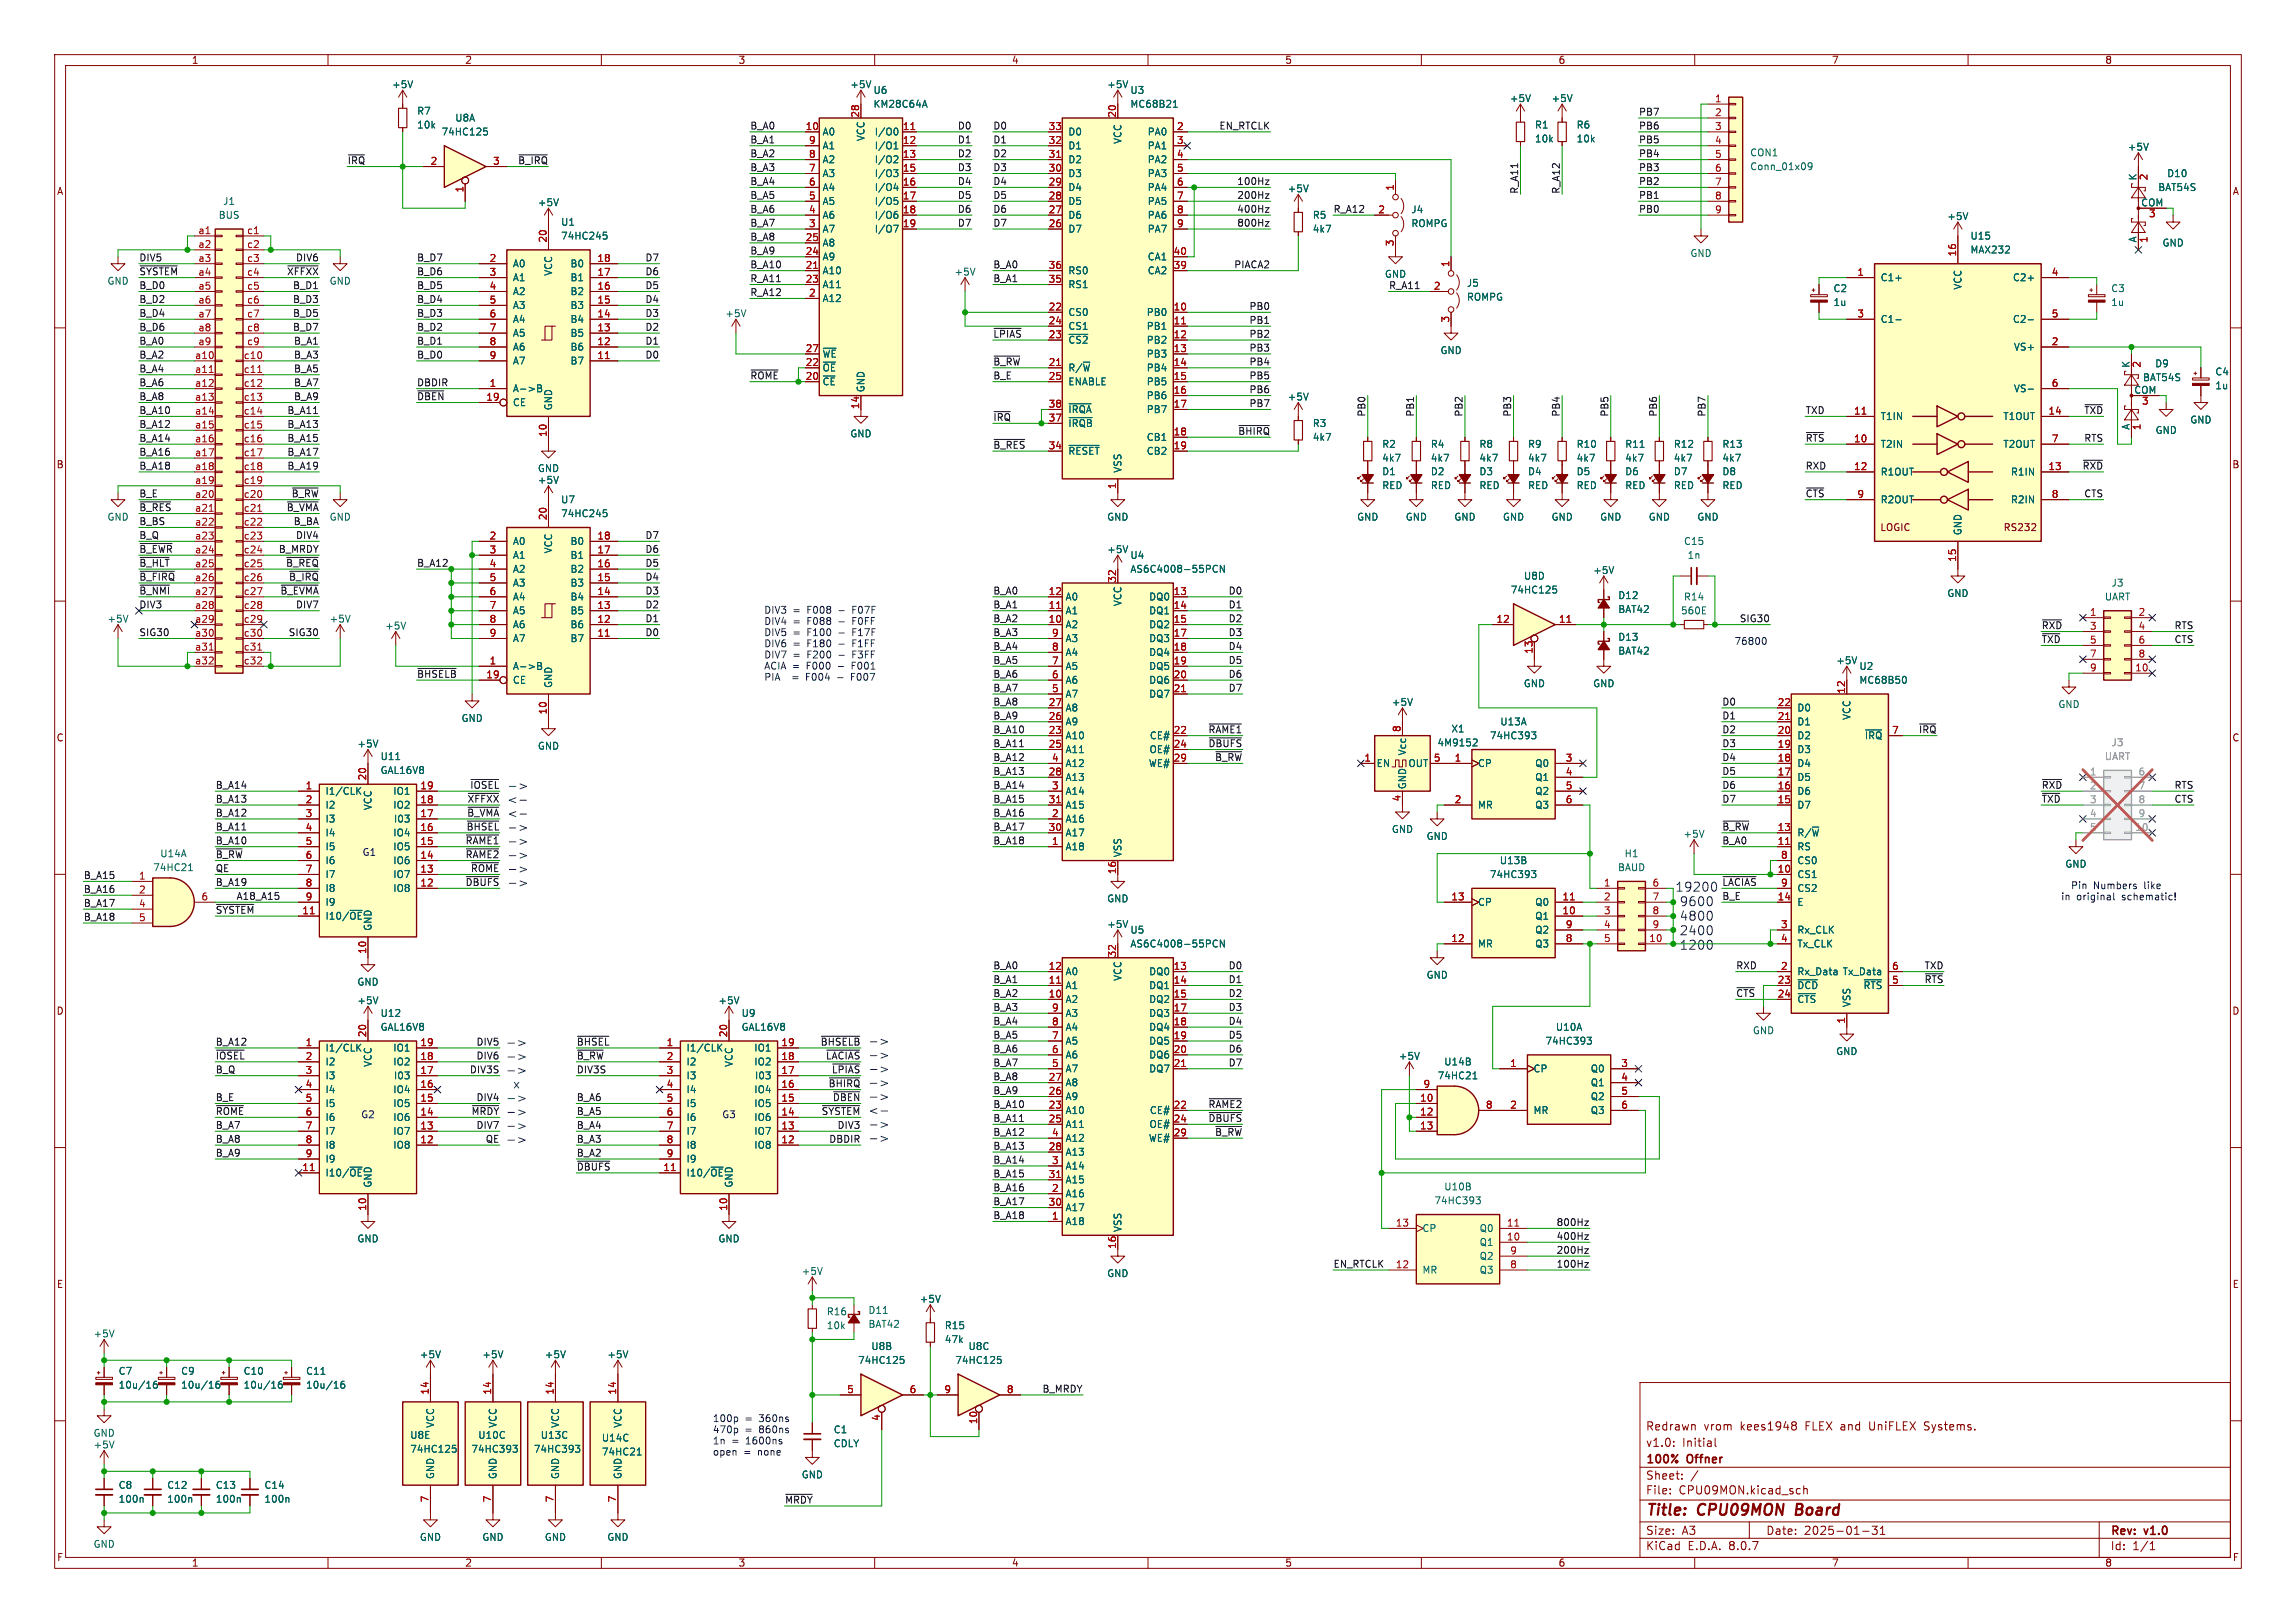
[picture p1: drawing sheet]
<svg xmlns="http://www.w3.org/2000/svg" width="420mm" height="297mm" viewBox="0 0 420 297" stroke-linecap="round" stroke-linejoin="round" font-family="sans-serif">
<defs><g id="words">
<g font-size="2.8" fill="#840000">
<text x="301" y="277.9">Title:</text>
<text x="310.6" y="277.9">CPU09MON</text>
<text x="329.4" y="277.9">Board</text>
</g>
<g font-size="2.3" fill="#0000c2">
<text x="306.4" y="163.4">19200</text>
<text x="307.2" y="166">9600</text>
<text x="307.2" y="168.7">4800</text>
<text x="307.2" y="171.4">2400</text>
<text x="307.2" y="174">1200</text>
</g>
<g font-size="2.2" fill="#0000c2">
<text x="92.7" y="147.3">&lt;-</text>
<text x="92.7" y="149.9">&lt;-</text>
<text x="93.8" y="199.4">x</text>
<text x="158.8" y="204.2">&lt;-</text>
</g>
<g font-size="2.1" fill="#840000">
<text x="301" y="262">Redrawn</text>
<text x="311.6" y="262">vrom</text>
<text x="318.4" y="262">kees1948</text>
<text x="330.4" y="262">FLEX and</text>
<text x="342.3" y="262">UniFLEX</text>
<text x="352.6" y="262">Systems.</text>
<text x="301" y="268.2">100%</text>
<text x="301" y="265">v1.0:</text>
<text x="307.7" y="265">Initial</text>
<text x="308.7" y="268.2">Offner</text>
<text x="301" y="273.7">File:</text>
<text x="301" y="271">Sheet:</text>
<text x="307.1" y="273.7">CPU09MON.kicad_sch</text>
<text x="301" y="281.1">Size:</text>
<text x="307.6" y="281.1">A3</text>
<text x="323" y="281.1">Date:</text>
<text x="330" y="281.1">2025-01-31</text>
<text x="386" y="281.3">Rev:</text>
<text x="392.4" y="281.3">v1.0</text>
<text x="301" y="283.9">KiCad</text>
<text x="308.7" y="283.9">E.D.A.</text>
<text x="316.3" y="283.9">8.0.7</text>
<text x="386" y="283.9">Id:</text>
<text x="390.1" y="283.9">1/1</text>
</g>
<g font-size="1.8" fill="#840000">
<text x="35" y="11.9">1</text>
<text x="85" y="11.9">2</text>
<text x="135" y="11.9">3</text>
<text x="185" y="11.9">4</text>
<text x="235" y="11.9">5</text>
<text x="285" y="11.9">6</text>
<text x="335" y="11.9">7</text>
<text x="385" y="11.9">8</text>
<text x="10.3" y="35.9">A</text>
<text x="408.3" y="35.9">A</text>
<text x="10.3" y="85.9">B</text>
<text x="408.2" y="85.9">B</text>
<text x="343.8" y="97.4">LOGIC</text>
<text x="366.4" y="97.4">RS232</text>
<text x="10.3" y="135.9">C</text>
<text x="408.2" y="135.9">C</text>
<text x="10.3" y="185.9">D</text>
<text x="408.2" y="185.9">D</text>
<text x="10.3" y="235.9">E</text>
<text x="408.3" y="235.9">E</text>
<text x="10.3" y="285.9">F</text>
<text x="35" y="286.9">1</text>
<text x="85" y="286.9">2</text>
<text x="135" y="286.9">3</text>
<text x="185" y="286.9">4</text>
<text x="235" y="286.9">5</text>
<text x="285" y="286.9">6</text>
<text x="335" y="286.9">7</text>
<text x="385" y="286.9">8</text>
<text x="408.3" y="285.9">F</text>
</g>
<g font-size="1.8" fill="#006464">
<text x="71.6" y="16.3">+5V</text>
<text x="155.4" y="16.3">+5V</text>
<text x="159.7" y="17.4">U6</text>
<text x="202.4" y="16.3">+5V</text>
<text x="206.7" y="17.4">U3</text>
<text x="76.2" y="21.2">R7</text>
<text x="76.2" y="23.7">10k</text>
<text x="83.2" y="22.5">U8A</text>
<text x="159.7" y="19.9">KM28C64A</text>
<text x="206.7" y="19.9">MC68B21</text>
<text x="276.1" y="18.9">+5V</text>
<text x="280.7" y="23.7">R1</text>
<text x="283.7" y="18.9">+5V</text>
<text x="288.3" y="23.7">R6</text>
<text x="80.7" y="25">74HC125</text>
<text x="150.4" y="25">A0</text>
<text x="150.4" y="27.5">A1</text>
<text x="158.3" y="25.9" transform="rotate(-90 158.3 25.9)">VCC</text>
<text x="159.9" y="25">I/O0</text>
<text x="159.9" y="27.5">I/O1</text>
<text x="195.3" y="27.5">D1</text>
<text x="195.3" y="25">D0</text>
<text x="205.3" y="26.4" transform="rotate(-90 205.3 26.4)">VCC</text>
<text x="209.8" y="25">PA0</text>
<text x="209.8" y="27.5">PA1</text>
<text x="280.7" y="26.3">10k</text>
<text x="288.3" y="26.3">10k</text>
<text x="320" y="28.8">CON1</text>
<text x="389.1" y="27.8">+5V</text>
<text x="150.4" y="35.2">A4</text>
<text x="150.4" y="32.6">A3</text>
<text x="150.4" y="30.1">A2</text>
<text x="159.9" y="30.1">I/O2</text>
<text x="159.9" y="32.6">I/O3</text>
<text x="159.9" y="35.2">I/O4</text>
<text x="195.3" y="35.2">D4</text>
<text x="195.3" y="32.6">D3</text>
<text x="195.3" y="30.1">D2</text>
<text x="209.8" y="30.1">PA2</text>
<text x="209.8" y="32.6">PA3</text>
<text x="209.8" y="35.2">PA4</text>
<text x="235.5" y="35.4">+5V</text>
<text x="320" y="31.3">Conn_01x09</text>
<text x="390.9" y="33.1" transform="rotate(-90 390.9 33.1)">K</text>
<text x="394.7" y="35.2">BAT54S</text>
<text x="396.3" y="32.6">D10</text>
<text x="39.9" y="40.2">BUS</text>
<text x="40.7" y="37.7">J1</text>
<text x="98.3" y="37.9">+5V</text>
<text x="102.5" y="41.5">U1</text>
<text x="150.4" y="40.2">A6</text>
<text x="150.4" y="37.7">A5</text>
<text x="159.9" y="37.7">I/O5</text>
<text x="159.9" y="40.2">I/O6</text>
<text x="195.3" y="40.2">D6</text>
<text x="195.3" y="37.7">D5</text>
<text x="209.8" y="37.7">PA5</text>
<text x="209.8" y="40.2">PA6</text>
<text x="240" y="40.2">R5</text>
<text x="258.1" y="39.2">J4</text>
<text x="258.1" y="41.8">ROMPG</text>
<text x="356.1" y="40.5">+5V</text>
<text x="391.6" y="37.8">COM</text>
<text x="102.5" y="44">74HC245</text>
<text x="150.4" y="47.9">A9</text>
<text x="150.4" y="45.3">A8</text>
<text x="150.4" y="42.8">A7</text>
<text x="159.9" y="42.8">I/O7</text>
<text x="195.3" y="42.8">D7</text>
<text x="209.8" y="47.9">CA1</text>
<text x="209.8" y="42.8">PA7</text>
<text x="240" y="42.8">4k7</text>
<text x="309.1" y="47.2">GND</text>
<text x="360.3" y="44">U15</text>
<text x="360.3" y="46.6">MAX232</text>
<text x="390.9" y="44.5" transform="rotate(-90 390.9 44.5)">A</text>
<text x="395.5" y="45.3">GND</text>
<text x="19.6" y="52.3">GND</text>
<text x="60.2" y="52.3">GND</text>
<text x="93.7" y="49.1">A0</text>
<text x="93.7" y="51.7">A1</text>
<text x="101.2" y="50.6" transform="rotate(-90 101.2 50.6)">VCC</text>
<text x="104.3" y="51.7">B1</text>
<text x="104.3" y="49.1">B0</text>
<text x="150.4" y="50.4">A10</text>
<text x="150.4" y="52.9">A11</text>
<text x="174.5" y="50.6">+5V</text>
<text x="195.3" y="52.9">RS1</text>
<text x="195.3" y="50.4">RS0</text>
<text x="209.8" y="50.4">CA2</text>
<text x="253.2" y="51">GND</text>
<text x="268.2" y="52.7">J5</text>
<text x="335.3" y="53.7">C2</text>
<text x="343.9" y="51.7">C1+</text>
<text x="359" y="53.1" transform="rotate(-90 359 53.1)">VCC</text>
<text x="368.1" y="51.7">C2+</text>
<text x="386.1" y="53.7">C3</text>
<text x="93.7" y="54.2">A2</text>
<text x="93.7" y="56.7">A3</text>
<text x="93.7" y="59.3">A4</text>
<text x="104.3" y="59.3">B4</text>
<text x="104.3" y="56.7">B3</text>
<text x="104.3" y="54.2">B2</text>
<text x="132.6" y="58.2">+5V</text>
<text x="150.4" y="55.5">A12</text>
<text x="195.3" y="58">CS0</text>
<text x="209.7" y="58">PB0</text>
<text x="268.2" y="55.2">ROMPG</text>
<text x="335.3" y="56.2">1u</text>
<text x="343.9" y="59.3">C1-</text>
<text x="368.1" y="59.3">C2-</text>
<text x="386.1" y="56.2">1u</text>
<text x="93.7" y="61.8">A5</text>
<text x="93.7" y="64.4">A6</text>
<text x="104.3" y="64.4">B6</text>
<text x="104.3" y="61.8">B5</text>
<text x="150.4" y="65.6">~{WE}</text>
<text x="195.3" y="63.1">~{CS2}</text>
<text x="195.3" y="60.6">CS1</text>
<text x="209.7" y="60.6">PB1</text>
<text x="209.7" y="63.1">PB2</text>
<text x="209.7" y="65.6">PB3</text>
<text x="263.4" y="65">GND</text>
<text x="368.3" y="64.4">VS+</text>
<text x="93.7" y="72">A-&gt;B</text>
<text x="93.7" y="66.9">A7</text>
<text x="104.3" y="66.9">B7</text>
<text x="150.4" y="70.7">~{CE}</text>
<text x="150.4" y="68.2">~{OE}</text>
<text x="158.3" y="71.9" transform="rotate(-90 158.3 71.9)">GND</text>
<text x="195.3" y="68.2">R/~{W}</text>
<text x="195.3" y="70.7">ENABLE</text>
<text x="209.7" y="68.2">PB4</text>
<text x="209.7" y="70.7">PB5</text>
<text x="368.3" y="72">VS-</text>
<text x="389.6" y="67.4" transform="rotate(-90 389.6 67.4)">K</text>
<text x="391.9" y="70">BAT54S</text>
<text x="394.1" y="67.4">D9</text>
<text x="405.1" y="68.9">C4</text>
<text x="405.1" y="71.4">1u</text>
<text x="93.7" y="74.5">CE</text>
<text x="101.2" y="75.2" transform="rotate(-90 101.2 75.2)">GND</text>
<text x="195.3" y="75.8">~{IRQA}</text>
<text x="209.7" y="73.3">PB6</text>
<text x="209.7" y="75.8">PB7</text>
<text x="235.5" y="73.5">+5V</text>
<text x="343.9" y="77.1">T1IN</text>
<text x="366.4" y="77.1">T1OUT</text>
<text x="390.3" y="72.1">COM</text>
<text x="400.6" y="77.7">GND</text>
<text x="155.4" y="80.2">GND</text>
<text x="195.3" y="83.4">~{RESET}</text>
<text x="195.3" y="78.3">~{IRQB}</text>
<text x="209.7" y="80.9">CB1</text>
<text x="209.7" y="83.4">CB2</text>
<text x="240" y="78.3">R3</text>
<text x="240" y="80.9">4k7</text>
<text x="252.7" y="82.1">R2</text>
<text x="261.6" y="82.1">R4</text>
<text x="270.5" y="82.1">R8</text>
<text x="279.4" y="82.1">R9</text>
<text x="288.3" y="82.1">R10</text>
<text x="297.2" y="82.1">R11</text>
<text x="306.1" y="82.1">R12</text>
<text x="315" y="82.1">R13</text>
<text x="343.9" y="82.1">T2IN</text>
<text x="366.4" y="82.1">T2OUT</text>
<text x="389.6" y="78.8" transform="rotate(-90 389.6 78.8)">A</text>
<text x="394.2" y="79.6">GND</text>
<text x="98.3" y="86.6">GND</text>
<text x="98.3" y="88.7">+5V</text>
<text x="205.3" y="86.6" transform="rotate(-90 205.3 86.6)">VSS</text>
<text x="252.7" y="87.2">D1</text>
<text x="252.7" y="84.7">4k7</text>
<text x="252.7" y="89.7">RED</text>
<text x="261.6" y="87.2">D2</text>
<text x="261.6" y="84.7">4k7</text>
<text x="261.6" y="89.7">RED</text>
<text x="270.5" y="84.7">4k7</text>
<text x="270.5" y="87.2">D3</text>
<text x="270.5" y="89.7">RED</text>
<text x="279.4" y="84.7">4k7</text>
<text x="279.4" y="87.2">D4</text>
<text x="279.4" y="89.7">RED</text>
<text x="288.3" y="84.7">4k7</text>
<text x="288.3" y="87.2">D5</text>
<text x="288.3" y="89.7">RED</text>
<text x="297.2" y="87.2">D6</text>
<text x="297.2" y="84.7">4k7</text>
<text x="297.2" y="89.7">RED</text>
<text x="306.1" y="87.2">D7</text>
<text x="306.1" y="84.7">4k7</text>
<text x="306.1" y="89.7">RED</text>
<text x="315" y="87.2">D8</text>
<text x="315" y="84.7">4k7</text>
<text x="315" y="89.7">RED</text>
<text x="343.9" y="87.2">R1OUT</text>
<text x="367.7" y="87.2">R1IN</text>
<text x="19.6" y="95.5">GND</text>
<text x="60.2" y="95.5">GND</text>
<text x="102.5" y="92.3">U7</text>
<text x="102.5" y="94.8">74HC245</text>
<text x="202.4" y="95.5">GND</text>
<text x="248.2" y="95.5">GND</text>
<text x="257" y="95.5">GND</text>
<text x="265.9" y="95.5">GND</text>
<text x="274.8" y="95.5">GND</text>
<text x="283.7" y="95.5">GND</text>
<text x="292.6" y="95.5">GND</text>
<text x="301.5" y="95.5">GND</text>
<text x="310.4" y="95.5">GND</text>
<text x="343.9" y="92.3">R2OUT</text>
<text x="367.7" y="92.3">R2IN</text>
<text x="93.7" y="99.9">A0</text>
<text x="101.2" y="101.4" transform="rotate(-90 101.2 101.4)">VCC</text>
<text x="104.3" y="99.9">B0</text>
<text x="202.4" y="101.4">+5V</text>
<text x="307.9" y="99.9">C15</text>
<text x="359" y="98" transform="rotate(-90 359 98)">GND</text>
<text x="93.7" y="102.5">A1</text>
<text x="93.7" y="105">A2</text>
<text x="93.7" y="107.5">A3</text>
<text x="104.3" y="107.5">B3</text>
<text x="104.3" y="105">B2</text>
<text x="104.3" y="102.5">B1</text>
<text x="206.7" y="105">AS6C4008-55PCN</text>
<text x="206.7" y="102.5">U4</text>
<text x="278.7" y="106.3">U8D</text>
<text x="291.3" y="105.2">+5V</text>
<text x="308.6" y="102.5">1n</text>
<text x="386.2" y="107.5">J3</text>
<text x="93.7" y="110.1">A4</text>
<text x="93.7" y="112.6">A5</text>
<text x="104.3" y="112.6">B5</text>
<text x="104.3" y="110.1">B4</text>
<text x="194.8" y="112.6">A1</text>
<text x="194.8" y="110.1">A0</text>
<text x="205.3" y="111" transform="rotate(-90 205.3 111)">VCC</text>
<text x="210.1" y="110.1">DQ0</text>
<text x="210.1" y="112.6">DQ1</text>
<text x="276.2" y="108.8">74HC125</text>
<text x="295.9" y="109.8">D12</text>
<text x="295.9" y="112.4">BAT42</text>
<text x="307.4" y="112.6">560E</text>
<text x="307.9" y="110.1">R14</text>
<text x="356.1" y="109.4">GND</text>
<text x="384.9" y="110.1">UART</text>
<text x="19.6" y="114.1">+5V</text>
<text x="60.2" y="114.1">+5V</text>
<text x="70.4" y="115.4">+5V</text>
<text x="93.7" y="115.2">A6</text>
<text x="93.7" y="117.7">A7</text>
<text x="104.3" y="117.7">B7</text>
<text x="104.3" y="115.2">B6</text>
<text x="194.8" y="115.2">A2</text>
<text x="194.8" y="117.7">A3</text>
<text x="210.1" y="115.2">DQ2</text>
<text x="210.1" y="117.7">DQ3</text>
<text x="295.9" y="117.4">D13</text>
<text x="295.9" y="120">BAT42</text>
<text x="93.7" y="122.8">A-&gt;B</text>
<text x="93.7" y="125.3">CE</text>
<text x="101.2" y="126" transform="rotate(-90 101.2 126)">GND</text>
<text x="194.8" y="125.3">A6</text>
<text x="194.8" y="122.8">A5</text>
<text x="194.8" y="120.2">A4</text>
<text x="210.1" y="120.2">DQ4</text>
<text x="210.1" y="122.8">DQ5</text>
<text x="210.1" y="125.3">DQ6</text>
<text x="278.6" y="126">GND</text>
<text x="291.3" y="126">GND</text>
<text x="335.8" y="121.7">+5V</text>
<text x="340" y="122.8">U2</text>
<text x="340" y="125.3">MC68B50</text>
<text x="194.8" y="130.4">A8</text>
<text x="194.8" y="127.9">A7</text>
<text x="210.1" y="127.9">DQ7</text>
<text x="254.5" y="129.4">+5V</text>
<text x="328.7" y="130.4">D0</text>
<text x="338.7" y="131.8" transform="rotate(-90 338.7 131.8)">VCC</text>
<text x="376.4" y="129.8">GND</text>
<text x="65.3" y="137">+5V</text>
<text x="84.3" y="132.3">GND</text>
<text x="98.3" y="137.4">GND</text>
<text x="194.8" y="135.5">A10</text>
<text x="194.8" y="132.9">A9</text>
<text x="210.2" y="135.5">CE#</text>
<text x="262.8" y="136.8">4M9152</text>
<text x="265.4" y="134.2">X1</text>
<text x="272.4" y="135.5">74HC393</text>
<text x="274.3" y="132.9">U13A</text>
<text x="328.7" y="135.5">D2</text>
<text x="328.7" y="132.9">D1</text>
<text x="341" y="135.5">~{IRQ}</text>
<text x="69.5" y="139.3">U11</text>
<text x="69.5" y="141.8">GAL16V8</text>
<text x="194.8" y="138">A11</text>
<text x="194.8" y="143.1">A13</text>
<text x="194.8" y="140.6">A12</text>
<text x="210" y="140.6">WE#</text>
<text x="210.2" y="138">OE#</text>
<text x="251.7" y="140.6">EN</text>
<text x="257.4" y="138.3" transform="rotate(-90 257.4 138.3)">Vcc</text>
<text x="257.5" y="140.6">OUT</text>
<text x="270.3" y="140.6">CP</text>
<text x="280.7" y="140.6">Q0</text>
<text x="280.7" y="143.1">Q1</text>
<text x="328.7" y="143.1">D5</text>
<text x="328.7" y="140.6">D4</text>
<text x="328.7" y="138">D3</text>
<text x="59.4" y="145.6">I1/CLK</text>
<text x="59.4" y="148.2">I2</text>
<text x="68.2" y="148.4" transform="rotate(-90 68.2 148.4)">VCC</text>
<text x="71.8" y="148.2">IO2</text>
<text x="71.8" y="145.6">IO1</text>
<text x="194.8" y="145.6">A14</text>
<text x="194.8" y="148.2">A15</text>
<text x="257.4" y="144.5" transform="rotate(-90 257.4 144.5)">GND</text>
<text x="270.3" y="148.2">MR</text>
<text x="280.7" y="145.6">Q2</text>
<text x="280.7" y="148.2">Q3</text>
<text x="328.7" y="148.2">D7</text>
<text x="328.7" y="145.6">D6</text>
<text x="59.4" y="150.7">I3</text>
<text x="59.4" y="153.3">I4</text>
<text x="59.4" y="155.8">I5</text>
<text x="71.8" y="155.8">IO5</text>
<text x="71.8" y="153.3">IO4</text>
<text x="72" y="150.7">I03</text>
<text x="194.8" y="155.8">A18</text>
<text x="194.8" y="150.7">A16</text>
<text x="194.8" y="153.3">A17</text>
<text x="254.5" y="152.6">GND</text>
<text x="260.9" y="153.9">GND</text>
<text x="307.8" y="153.5">+5V</text>
<text x="328.7" y="155.8">RS</text>
<text x="328.7" y="153.3">R/~{W}</text>
<text x="27.9" y="159.6">74HC21</text>
<text x="29.2" y="157.1">U14A</text>
<text x="59.4" y="158.3">I6</text>
<text x="59.4" y="160.9">I7</text>
<text x="71.8" y="160.9">IO7</text>
<text x="71.8" y="158.3">IO6</text>
<text x="205.3" y="157" transform="rotate(-90 205.3 157)">VSS</text>
<text x="272.4" y="160.9">74HC393</text>
<text x="274.2" y="158.3">U13B</text>
<text x="295.9" y="159.6">BAUD</text>
<text x="297.1" y="157.1">H1</text>
<text x="328.7" y="160.9">CS1</text>
<text x="328.7" y="158.3">CS0</text>
<text x="377.7" y="159">GND</text>
<text x="59.4" y="163.4">I8</text>
<text x="59.4" y="166">I9</text>
<text x="71.8" y="163.4">IO8</text>
<text x="202.4" y="165.3">GND</text>
<text x="270.3" y="166">CP</text>
<text x="280.7" y="166">Q0</text>
<text x="328.7" y="166">E</text>
<text x="328.7" y="163.4">CS2</text>
<text x="59.4" y="168.5">I10/~{OE}</text>
<text x="68.2" y="170.4" transform="rotate(-90 68.2 170.4)">GND</text>
<text x="202.4" y="170">+5V</text>
<text x="206.7" y="173.6">AS6C4008-55PCN</text>
<text x="206.7" y="171">U5</text>
<text x="270.3" y="173.6">MR</text>
<text x="280.7" y="168.5">Q1</text>
<text x="280.7" y="173.6">Q3</text>
<text x="280.7" y="171">Q2</text>
<text x="328.7" y="171">Rx_CLK</text>
<text x="328.7" y="173.6">Tx_CLK</text>
<text x="194.8" y="178.7">A0</text>
<text x="205.3" y="179.6" transform="rotate(-90 205.3 179.6)">VCC</text>
<text x="210.1" y="178.7">DQ0</text>
<text x="260.9" y="179.3">GND</text>
<text x="328.7" y="178.7">Rx_Data</text>
<text x="337" y="178.7">Tx_Data</text>
<text x="65.3" y="180.6">GND</text>
<text x="65.3" y="184">+5V</text>
<text x="131.3" y="184">+5V</text>
<text x="194.8" y="183.7">A2</text>
<text x="194.8" y="181.2">A1</text>
<text x="210.1" y="181.2">DQ1</text>
<text x="210.1" y="183.7">DQ2</text>
<text x="328.7" y="181.2">~{DCD}</text>
<text x="328.7" y="183.7">~{CTS}</text>
<text x="338.7" y="184.4" transform="rotate(-90 338.7 184.4)">VSS</text>
<text x="340.8" y="181.2">~{RTS}</text>
<text x="69.5" y="186.3">U12</text>
<text x="69.5" y="188.8">GAL16V8</text>
<text x="135.6" y="186.3">U9</text>
<text x="135.6" y="188.8">GAL16V8</text>
<text x="194.8" y="191.4">A5</text>
<text x="194.8" y="188.8">A4</text>
<text x="194.8" y="186.3">A3</text>
<text x="210.1" y="186.3">DQ3</text>
<text x="210.1" y="188.8">DQ4</text>
<text x="210.1" y="191.4">DQ5</text>
<text x="282.6" y="191.4">74HC393</text>
<text x="284.5" y="188.8">U10A</text>
<text x="320.5" y="189.5">GND</text>
<text x="59.4" y="192.6">I1/CLK</text>
<text x="59.4" y="195.2">I2</text>
<text x="59.4" y="197.7">I3</text>
<text x="68.2" y="195.3" transform="rotate(-90 68.2 195.3)">VCC</text>
<text x="71.8" y="195.2">IO2</text>
<text x="71.8" y="192.6">IO1</text>
<text x="72" y="197.7">I03</text>
<text x="125.5" y="192.6">I1/CLK</text>
<text x="125.5" y="195.2">I2</text>
<text x="125.5" y="197.7">I3</text>
<text x="134.2" y="195.3" transform="rotate(-90 134.2 195.3)">VCC</text>
<text x="137.9" y="195.2">IO2</text>
<text x="137.9" y="192.6">IO1</text>
<text x="138" y="197.7">I03</text>
<text x="194.8" y="196.4">A7</text>
<text x="194.8" y="193.9">A6</text>
<text x="210.1" y="193.9">DQ6</text>
<text x="210.1" y="196.4">DQ7</text>
<text x="255.8" y="194.1">+5V</text>
<text x="262.9" y="197.7">74HC21</text>
<text x="264.1" y="195.2">U14B</text>
<text x="280.4" y="196.4">CP</text>
<text x="290.9" y="196.4">Q0</text>
<text x="335.8" y="193.3">GND</text>
<text x="59.4" y="200.3">I4</text>
<text x="59.4" y="202.8">I5</text>
<text x="71.8" y="202.8">IO5</text>
<text x="71.8" y="200.3">IO4</text>
<text x="125.5" y="200.3">I4</text>
<text x="125.5" y="202.8">I5</text>
<text x="137.9" y="202.8">IO5</text>
<text x="137.9" y="200.3">IO4</text>
<text x="194.8" y="201.5">A9</text>
<text x="194.8" y="199">A8</text>
<text x="290.9" y="199">Q1</text>
<text x="290.9" y="201.5">Q2</text>
<text x="59.4" y="205.3">I6</text>
<text x="59.4" y="207.9">I7</text>
<text x="71.8" y="207.9">IO7</text>
<text x="71.8" y="205.3">IO6</text>
<text x="125.5" y="205.3">I6</text>
<text x="125.5" y="207.9">I7</text>
<text x="137.9" y="207.9">IO7</text>
<text x="137.9" y="205.3">IO6</text>
<text x="194.8" y="204.1">A10</text>
<text x="194.8" y="206.6">A11</text>
<text x="194.8" y="209.1">A12</text>
<text x="210" y="209.1">WE#</text>
<text x="210.2" y="206.6">OE#</text>
<text x="210.2" y="204.1">CE#</text>
<text x="280.4" y="204.1">MR</text>
<text x="290.9" y="204.1">Q3</text>
<text x="59.4" y="215.5">I10/~{OE}</text>
<text x="59.4" y="210.4">I8</text>
<text x="59.4" y="213">I9</text>
<text x="71.8" y="210.4">IO8</text>
<text x="125.5" y="215.5">I10/~{OE}</text>
<text x="125.5" y="210.4">I8</text>
<text x="125.5" y="213">I9</text>
<text x="137.9" y="210.4">IO8</text>
<text x="194.8" y="211.7">A13</text>
<text x="194.8" y="214.2">A14</text>
<text x="68.2" y="217.4" transform="rotate(-90 68.2 217.4)">GND</text>
<text x="134.2" y="217.4" transform="rotate(-90 134.2 217.4)">GND</text>
<text x="194.8" y="219.3">A16</text>
<text x="194.8" y="221.8">A17</text>
<text x="194.8" y="216.8">A15</text>
<text x="262.3" y="220.6">74HC393</text>
<text x="264.1" y="218">U10B</text>
<text x="65.3" y="227.6">GND</text>
<text x="131.3" y="227.6">GND</text>
<text x="194.8" y="224.4">A18</text>
<text x="205.3" y="225.6" transform="rotate(-90 205.3 225.6)">VSS</text>
<text x="260.1" y="225.7">CP</text>
<text x="270.6" y="225.7">Q0</text>
<text x="146.6" y="233.5">+5V</text>
<text x="202.4" y="233.9">GND</text>
<text x="260.1" y="233.3">MR</text>
<text x="270.6" y="228.2">Q1</text>
<text x="270.6" y="233.3">Q3</text>
<text x="270.6" y="230.7">Q2</text>
<text x="168.1" y="238.6">+5V</text>
<text x="17" y="244.9">+5V</text>
<text x="151.1" y="243.4">10k</text>
<text x="151.1" y="240.9">R16</text>
<text x="158.8" y="240.6">D11</text>
<text x="158.8" y="243.2">BAT42</text>
<text x="172.7" y="246">47k</text>
<text x="172.7" y="243.4">R15</text>
<text x="21.6" y="251.8">C7</text>
<text x="33" y="251.8">C9</text>
<text x="44.5" y="251.8">C10</text>
<text x="55.9" y="251.8">C11</text>
<text x="76.7" y="248.7">+5V</text>
<text x="88.1" y="248.7">+5V</text>
<text x="99.6" y="248.7">+5V</text>
<text x="111" y="248.7">+5V</text>
<text x="156.9" y="249.8">74HC125</text>
<text x="159.3" y="247.2">U8B</text>
<text x="174.6" y="249.8">74HC125</text>
<text x="177.1" y="247.2">U8C</text>
<text x="21.6" y="254.3">10u/16</text>
<text x="33" y="254.3">10u/16</text>
<text x="44.5" y="254.3">10u/16</text>
<text x="55.9" y="254.3">10u/16</text>
<text x="17" y="263.1">GND</text>
<text x="74.9" y="263.5">U8E</text>
<text x="79.6" y="261.4" transform="rotate(-90 79.6 261.4)">VCC</text>
<text x="87.4" y="263.5">U10C</text>
<text x="91" y="261.4" transform="rotate(-90 91 261.4)">VCC</text>
<text x="98.8" y="263.5">U13C</text>
<text x="102.5" y="261.4" transform="rotate(-90 102.5 261.4)">VCC</text>
<text x="113.9" y="261.4" transform="rotate(-90 113.9 261.4)">VCC</text>
<text x="152.4" y="262.5">C1</text>
<text x="17" y="265.3">+5V</text>
<text x="74.9" y="266">74HC125</text>
<text x="86.1" y="266">74HC393</text>
<text x="97.5" y="266">74HC393</text>
<text x="110" y="264">U14C</text>
<text x="110" y="266.5">74HC21</text>
<text x="152.4" y="265">CDLY</text>
<text x="21.6" y="272.6">C8</text>
<text x="21.6" y="275.2">100n</text>
<text x="30.5" y="275.2">100n</text>
<text x="30.5" y="272.6">C12</text>
<text x="39.4" y="275.2">100n</text>
<text x="39.4" y="272.6">C13</text>
<text x="48.3" y="275.2">100n</text>
<text x="48.3" y="272.6">C14</text>
<text x="79.6" y="270.8" transform="rotate(-90 79.6 270.8)">GND</text>
<text x="91" y="270.8" transform="rotate(-90 91 270.8)">GND</text>
<text x="102.5" y="270.8" transform="rotate(-90 102.5 270.8)">GND</text>
<text x="113.9" y="270.8" transform="rotate(-90 113.9 270.8)">GND</text>
<text x="146.6" y="270.7">GND</text>
<text x="17" y="283.4">GND</text>
<text x="76.7" y="282.2">GND</text>
<text x="88.1" y="282.2">GND</text>
<text x="99.6" y="282.2">GND</text>
<text x="111" y="282.2">GND</text>
</g>
<g font-size="1.8" fill="#0f0f0f">
<text x="137.2" y="23.8">B_A0</text>
<text x="175.1" y="23.8">D0</text>
<text x="181.6" y="23.8">D0</text>
<text x="223" y="23.8">EN_RTCLK</text>
<text x="299.7" y="21.2">PB7</text>
<text x="299.7" y="23.8">PB6</text>
<text x="137.2" y="26.3">B_A1</text>
<text x="137.2" y="28.9">B_A2</text>
<text x="175.1" y="28.9">D2</text>
<text x="175.1" y="26.3">D1</text>
<text x="181.6" y="26.3">D1</text>
<text x="181.6" y="28.9">D2</text>
<text x="299.7" y="28.9">PB4</text>
<text x="299.7" y="26.3">PB5</text>
<text x="63.5" y="30.1">~{IRQ}</text>
<text x="94.7" y="30.1">~{B_IRQ}</text>
<text x="137.2" y="31.4">B_A3</text>
<text x="137.2" y="33.9">B_A4</text>
<text x="175.1" y="31.4">D3</text>
<text x="175.1" y="33.9">D4</text>
<text x="181.6" y="33.9">D4</text>
<text x="181.6" y="31.4">D3</text>
<text x="226.2" y="33.9">100Hz</text>
<text x="277.8" y="35.6" transform="rotate(-90 277.8 35.6)">R_A11</text>
<text x="285.4" y="35.6" transform="rotate(-90 285.4 35.6)">R_A12</text>
<text x="299.7" y="33.9">PB2</text>
<text x="299.7" y="31.4">PB3</text>
<text x="137.2" y="36.5">B_A5</text>
<text x="137.2" y="39">B_A6</text>
<text x="137.2" y="41.6">B_A7</text>
<text x="175.1" y="36.5">D5</text>
<text x="175.1" y="39">D6</text>
<text x="175.1" y="41.6">D7</text>
<text x="181.6" y="39">D6</text>
<text x="181.6" y="41.6">D7</text>
<text x="181.6" y="36.5">D5</text>
<text x="226.2" y="41.6">800Hz</text>
<text x="226.2" y="36.5">200Hz</text>
<text x="226.2" y="39">400Hz</text>
<text x="243.8" y="39">R_A12</text>
<text x="299.7" y="36.5">PB1</text>
<text x="299.7" y="39">PB0</text>
<text x="25.4" y="47.9">DIV5</text>
<text x="54" y="47.9">DIV6</text>
<text x="76.2" y="47.9">B_D7</text>
<text x="118" y="47.9">D7</text>
<text x="137.2" y="44.1">B_A8</text>
<text x="137.2" y="46.6">B_A9</text>
<text x="25.4" y="53">B_D0</text>
<text x="25.4" y="50.5">~{SYSTEM}</text>
<text x="52.4" y="50.5">~{XFFXX}</text>
<text x="53.5" y="53">B_D1</text>
<text x="76.2" y="53">B_D5</text>
<text x="76.2" y="50.5">B_D6</text>
<text x="118" y="50.5">D6</text>
<text x="118" y="53">D5</text>
<text x="137.2" y="49.2">B_A10</text>
<text x="137.2" y="51.7">R_A11</text>
<text x="181.6" y="51.7">B_A1</text>
<text x="181.6" y="49.2">B_A0</text>
<text x="225.7" y="49.2">PIACA2</text>
<text x="254" y="53">R_A11</text>
<text x="25.4" y="55.5">B_D2</text>
<text x="25.4" y="58.1">B_D4</text>
<text x="53.5" y="58.1">B_D5</text>
<text x="53.5" y="55.5">B_D3</text>
<text x="76.2" y="55.5">B_D4</text>
<text x="76.2" y="58.1">B_D3</text>
<text x="118" y="58.1">D3</text>
<text x="118" y="55.5">D4</text>
<text x="137.2" y="54.3">R_A12</text>
<text x="228.5" y="56.8">PB0</text>
<text x="228.5" y="59.3">PB1</text>
<text x="25.4" y="60.6">B_D6</text>
<text x="25.4" y="65.7">B_A2</text>
<text x="25.4" y="63.2">B_A0</text>
<text x="53.5" y="60.6">B_D7</text>
<text x="53.7" y="63.2">B_A1</text>
<text x="53.7" y="65.7">B_A3</text>
<text x="76.2" y="60.6">B_D2</text>
<text x="76.2" y="65.7">B_D0</text>
<text x="76.2" y="63.2">B_D1</text>
<text x="118" y="60.6">D2</text>
<text x="118" y="63.2">D1</text>
<text x="118" y="65.7">D0</text>
<text x="181.6" y="61.9">~{LPIAS}</text>
<text x="228.5" y="61.9">PB2</text>
<text x="228.5" y="64.4">PB3</text>
<text x="25.4" y="68.2">B_A4</text>
<text x="25.4" y="70.8">B_A6</text>
<text x="53.7" y="70.8">B_A7</text>
<text x="53.7" y="68.2">B_A5</text>
<text x="76.2" y="70.8">DBDIR</text>
<text x="137.2" y="69.5">~{ROME}</text>
<text x="181.6" y="69.5">B_E</text>
<text x="181.6" y="67">~{B_RW}</text>
<text x="228.5" y="67">PB4</text>
<text x="228.5" y="69.5">PB5</text>
<text x="25.4" y="75.9">B_A10</text>
<text x="25.4" y="73.3">B_A8</text>
<text x="52.5" y="75.9">B_A11</text>
<text x="53.7" y="73.3">B_A9</text>
<text x="76.2" y="73.3">~{DBEN}</text>
<text x="181.6" y="77.1">~{IRQ}</text>
<text x="228.5" y="72">PB6</text>
<text x="228.5" y="74.6">PB7</text>
<text x="249.8" y="76.3" transform="rotate(-90 249.8 76.3)">PB0</text>
<text x="258.7" y="76.3" transform="rotate(-90 258.7 76.3)">PB1</text>
<text x="267.6" y="76.3" transform="rotate(-90 267.6 76.3)">PB2</text>
<text x="276.5" y="76.3" transform="rotate(-90 276.5 76.3)">PB3</text>
<text x="285.4" y="76.3" transform="rotate(-90 285.4 76.3)">PB4</text>
<text x="294.3" y="76.3" transform="rotate(-90 294.3 76.3)">PB5</text>
<text x="303.2" y="76.3" transform="rotate(-90 303.2 76.3)">PB6</text>
<text x="312.1" y="76.3" transform="rotate(-90 312.1 76.3)">PB7</text>
<text x="330.2" y="75.9">TXD</text>
<text x="381.2" y="75.9">~{TXD}</text>
<text x="25.4" y="80.9">B_A14</text>
<text x="25.4" y="78.4">B_A12</text>
<text x="25.4" y="83.5">B_A16</text>
<text x="52.5" y="78.4">B_A13</text>
<text x="52.5" y="80.9">B_A15</text>
<text x="52.5" y="83.5">B_A17</text>
<text x="181.6" y="82.2">~{B_RES}</text>
<text x="226.4" y="79.7">~{BHIRQ}</text>
<text x="330.2" y="80.9">~{RTS}</text>
<text x="381.2" y="80.9">RTS</text>
<text x="25.4" y="86">B_A18</text>
<text x="52.5" y="86">B_A19</text>
<text x="330.2" y="86">RXD</text>
<text x="380.9" y="86">~{RXD}</text>
<text x="25.4" y="93.6">~{B_RES}</text>
<text x="25.4" y="91.1">B_E</text>
<text x="52.4" y="93.6">~{B_VMA}</text>
<text x="53.3" y="91.1">~{B_RW}</text>
<text x="330.2" y="91.1">~{CTS}</text>
<text x="381.2" y="91.1">CTS</text>
<text x="25.4" y="96.2">B_BS</text>
<text x="25.4" y="101.3">~{B_EWR}</text>
<text x="25.4" y="98.7">B_Q</text>
<text x="50.9" y="101.3">B_MRDY</text>
<text x="53.6" y="96.2">B_BA</text>
<text x="54" y="98.7">DIV4</text>
<text x="118" y="101.3">D6</text>
<text x="118" y="98.7">D7</text>
<text x="25.4" y="106.3">~{B_FIRQ}</text>
<text x="25.4" y="103.8">~{B_HLT}</text>
<text x="52.2" y="103.8">~{B_REQ}</text>
<text x="52.8" y="106.3">~{B_IRQ}</text>
<text x="76.2" y="103.8">B_A12</text>
<text x="118" y="103.8">D5</text>
<text x="118" y="106.3">D4</text>
<text x="25.4" y="108.9">~{B_NMI}</text>
<text x="25.4" y="111.4">DIV3</text>
<text x="51.2" y="108.9">~{B_EVMA}</text>
<text x="54" y="111.4">DIV7</text>
<text x="118" y="114">D1</text>
<text x="118" y="111.4">D2</text>
<text x="118" y="108.9">D3</text>
<text x="181.6" y="114">B_A2</text>
<text x="181.6" y="108.9">B_A0</text>
<text x="181.6" y="111.4">B_A1</text>
<text x="224.6" y="111.4">D1</text>
<text x="224.6" y="114">D2</text>
<text x="224.6" y="108.9">D0</text>
<text x="318.1" y="114">SIG30</text>
<text x="25.4" y="116.5">SIG30</text>
<text x="52.7" y="116.5">SIG30</text>
<text x="118" y="116.5">D0</text>
<text x="181.6" y="116.5">B_A3</text>
<text x="181.6" y="119">B_A4</text>
<text x="224.6" y="116.5">D3</text>
<text x="224.6" y="119">D4</text>
<text x="373.4" y="115.2">~{RXD}</text>
<text x="373.4" y="117.8">~{TXD}</text>
<text x="397.7" y="117.8">CTS</text>
<text x="397.7" y="115.2">RTS</text>
<text x="76.2" y="124.1">~{BHSELB}</text>
<text x="181.6" y="121.6">B_A5</text>
<text x="181.6" y="124.1">B_A6</text>
<text x="224.6" y="121.6">D5</text>
<text x="224.6" y="124.1">D6</text>
<text x="181.6" y="126.7">B_A7</text>
<text x="181.6" y="129.2">B_A8</text>
<text x="181.6" y="131.7">B_A9</text>
<text x="224.6" y="126.7">D7</text>
<text x="315" y="129.2">D0</text>
<text x="315" y="131.7">D1</text>
<text x="181.6" y="134.3">B_A10</text>
<text x="181.6" y="136.8">B_A11</text>
<text x="221" y="136.8">~{DBUFS}</text>
<text x="221" y="134.3">~{RAME1}</text>
<text x="315" y="136.8">D3</text>
<text x="315" y="134.3">D2</text>
<text x="350.9" y="134.3">~{IRQ}</text>
<text x="181.6" y="141.9">B_A13</text>
<text x="181.6" y="139.4">B_A12</text>
<text x="222.2" y="139.4">~{B_RW}</text>
<text x="315" y="139.4">D4</text>
<text x="315" y="141.9">D5</text>
<text x="39.4" y="147">B_A13</text>
<text x="39.4" y="144.4">B_A14</text>
<text x="39.4" y="149.5">B_A12</text>
<text x="85.4" y="149.5">~{B_VMA}</text>
<text x="85.4" y="147">~{XFFXX}</text>
<text x="85.9" y="144.4">~{IOSEL}</text>
<text x="181.6" y="149.5">B_A16</text>
<text x="181.6" y="147">B_A15</text>
<text x="181.6" y="144.4">B_A14</text>
<text x="315" y="147">D7</text>
<text x="315" y="144.4">D6</text>
<text x="373.4" y="147">~{TXD}</text>
<text x="373.4" y="144.4">~{RXD}</text>
<text x="397.7" y="144.4">RTS</text>
<text x="397.7" y="147">CTS</text>
<text x="39.4" y="154.6">B_A10</text>
<text x="39.4" y="152.1">B_A11</text>
<text x="85.1" y="154.6">~{RAME1}</text>
<text x="85.2" y="152.1">~{BHSEL}</text>
<text x="181.6" y="152.1">B_A17</text>
<text x="181.6" y="154.6">B_A18</text>
<text x="315" y="154.6">B_A0</text>
<text x="315" y="152.1">~{B_RW}</text>
<text x="15.2" y="160.9">B_A15</text>
<text x="39.4" y="157.1">~{B_RW}</text>
<text x="39.4" y="159.7">QE</text>
<text x="85.1" y="157.1">~{RAME2}</text>
<text x="86" y="159.7">~{ROME}</text>
<text x="15.2" y="166">B_A17</text>
<text x="15.2" y="163.5">B_A16</text>
<text x="39.4" y="162.2">B_A19</text>
<text x="39.4" y="167.3">~{SYSTEM}</text>
<text x="43.2" y="164.8">A18_A15</text>
<text x="85.1" y="162.2">~{DBUFS}</text>
<text x="315" y="162.2">~{LACIAS}</text>
<text x="315" y="164.8">B_E</text>
<text x="15.2" y="168.6">B_A18</text>
<text x="181.6" y="177.5">B_A0</text>
<text x="181.6" y="180">B_A1</text>
<text x="224.6" y="180">D1</text>
<text x="224.6" y="177.5">D0</text>
<text x="317.5" y="177.5">RXD</text>
<text x="351.9" y="180">~{RTS}</text>
<text x="351.9" y="177.5">TXD</text>
<text x="181.6" y="182.5">B_A2</text>
<text x="181.6" y="185.1">B_A3</text>
<text x="224.6" y="182.5">D2</text>
<text x="224.6" y="185.1">D3</text>
<text x="317.5" y="182.5">~{CTS}</text>
<text x="39.4" y="191.4">B_A12</text>
<text x="87.1" y="191.4">DIV5</text>
<text x="105.4" y="191.4">~{BHSEL}</text>
<text x="150" y="191.4">~{BHSELB}</text>
<text x="181.6" y="190.2">B_A5</text>
<text x="181.6" y="187.6">B_A4</text>
<text x="224.6" y="190.2">D5</text>
<text x="224.6" y="187.6">D4</text>
<text x="39.4" y="196.5">B_Q</text>
<text x="39.4" y="194">~{IOSEL}</text>
<text x="85.9" y="196.5">DIV3S</text>
<text x="87.1" y="194">DIV6</text>
<text x="105.4" y="196.5">DIV3S</text>
<text x="105.4" y="194">~{B_RW}</text>
<text x="151" y="194">~{LACIAS}</text>
<text x="152.1" y="196.5">~{LPIAS}</text>
<text x="181.6" y="192.7">B_A6</text>
<text x="181.6" y="195.2">B_A7</text>
<text x="181.6" y="197.8">B_A8</text>
<text x="224.6" y="195.2">D7</text>
<text x="224.6" y="192.7">D6</text>
<text x="39.4" y="201.6">B_E</text>
<text x="87.1" y="201.6">DIV4</text>
<text x="105.4" y="201.6">B_A6</text>
<text x="151.5" y="199">~{BHIRQ}</text>
<text x="152.3" y="201.6">~{DBEN}</text>
<text x="181.6" y="200.3">B_A9</text>
<text x="181.6" y="202.9">B_A10</text>
<text x="221" y="202.9">~{RAME2}</text>
<text x="39.4" y="204.1">~{ROME}</text>
<text x="39.4" y="206.7">B_A7</text>
<text x="39.4" y="209.2">B_A8</text>
<text x="86.2" y="204.1">~{MRDY}</text>
<text x="87.1" y="206.7">DIV7</text>
<text x="88.8" y="209.2">QE</text>
<text x="105.4" y="204.1">B_A5</text>
<text x="105.4" y="206.7">B_A4</text>
<text x="105.4" y="209.2">B_A3</text>
<text x="150.2" y="204.1">~{SYSTEM}</text>
<text x="151.6" y="209.2">DBDIR</text>
<text x="153.1" y="206.7">DIV3</text>
<text x="181.6" y="207.9">B_A12</text>
<text x="181.6" y="205.4">B_A11</text>
<text x="221" y="205.4">~{DBUFS}</text>
<text x="222.2" y="207.9">~{B_RW}</text>
<text x="39.4" y="211.7">B_A9</text>
<text x="105.4" y="211.7">B_A2</text>
<text x="105.4" y="214.3">~{DBUFS}</text>
<text x="181.6" y="210.5">B_A13</text>
<text x="181.6" y="215.6">B_A15</text>
<text x="181.6" y="213">B_A14</text>
<text x="181.6" y="220.6">B_A17</text>
<text x="181.6" y="218.1">B_A16</text>
<text x="181.6" y="223.2">B_A18</text>
<text x="284.6" y="227">400Hz</text>
<text x="284.6" y="224.4">800Hz</text>
<text x="243.8" y="232.1">EN_RTCLK</text>
<text x="284.6" y="232.1">100Hz</text>
<text x="284.6" y="229.5">200Hz</text>
<text x="190.6" y="254.9">B_MRDY</text>
<text x="143.5" y="275.2">~{MRDY}</text>
</g>
<g font-size="1.8" fill="#a90000">
<text x="147.3" y="23.9">10</text>
<text x="157.2" y="21.6" transform="rotate(-90 157.2 21.6)">28</text>
<text x="165.1" y="23.9">11</text>
<text x="191.7" y="23.9">33</text>
<text x="204.2" y="21.6" transform="rotate(-90 204.2 21.6)">20</text>
<text x="215.2" y="23.9">2</text>
<text x="313.6" y="18.8">1</text>
<text x="313.6" y="21.3">2</text>
<text x="313.6" y="23.9">3</text>
<text x="147.9" y="29">8</text>
<text x="147.9" y="26.4">9</text>
<text x="165.1" y="26.4">12</text>
<text x="165.1" y="29">13</text>
<text x="191.7" y="29">31</text>
<text x="191.7" y="26.4">32</text>
<text x="215.2" y="26.4">3</text>
<text x="215.2" y="29">4</text>
<text x="313.6" y="26.4">4</text>
<text x="313.6" y="29">5</text>
<text x="78.7" y="30.2">2</text>
<text x="84.8" y="35.3" transform="rotate(-90 84.8 35.3)">1</text>
<text x="90.1" y="30.2">3</text>
<text x="147.9" y="34">6</text>
<text x="147.9" y="31.5">7</text>
<text x="165.1" y="31.5">15</text>
<text x="165.1" y="34">16</text>
<text x="191.7" y="34">29</text>
<text x="191.7" y="31.5">30</text>
<text x="215.2" y="31.5">5</text>
<text x="215.2" y="34">6</text>
<text x="255" y="35" transform="rotate(-90 255 35)">1</text>
<text x="313.6" y="31.5">6</text>
<text x="313.6" y="34">7</text>
<text x="393.1" y="33.1" transform="rotate(-90 393.1 33.1)">2</text>
<text x="147.9" y="41.7">3</text>
<text x="147.9" y="39.1">4</text>
<text x="147.9" y="36.6">5</text>
<text x="165.1" y="36.6">17</text>
<text x="165.1" y="39.1">18</text>
<text x="165.1" y="41.7">19</text>
<text x="191.7" y="41.7">26</text>
<text x="191.7" y="39.1">27</text>
<text x="191.7" y="36.6">28</text>
<text x="215.2" y="36.6">7</text>
<text x="215.2" y="39.1">8</text>
<text x="215.2" y="41.7">9</text>
<text x="252" y="39.1">2</text>
<text x="313.6" y="36.6">8</text>
<text x="313.6" y="39.1">9</text>
<text x="393" y="40.1">3</text>
<text x="36.2" y="42.9">a1</text>
<text x="36.2" y="45.5">a2</text>
<text x="45.1" y="42.9">c1</text>
<text x="45.1" y="45.5">c2</text>
<text x="100.1" y="44.5" transform="rotate(-90 100.1 44.5)">20</text>
<text x="147.3" y="46.7">24</text>
<text x="147.3" y="44.2">25</text>
<text x="214.6" y="46.7">40</text>
<text x="255" y="45.2" transform="rotate(-90 255 45.2)">3</text>
<text x="357.9" y="47" transform="rotate(-90 357.9 47)">16</text>
<text x="393.1" y="44.5" transform="rotate(-90 393.1 44.5)">1</text>
<text x="36.2" y="48">a3</text>
<text x="36.2" y="50.5">a4</text>
<text x="36.2" y="53.1">a5</text>
<text x="45.1" y="48">c3</text>
<text x="45.1" y="50.5">c4</text>
<text x="45.1" y="53.1">c5</text>
<text x="89.5" y="48">2</text>
<text x="89.5" y="50.5">3</text>
<text x="89.5" y="53.1">4</text>
<text x="109.2" y="53.1">16</text>
<text x="109.2" y="50.5">17</text>
<text x="109.2" y="48">18</text>
<text x="147.3" y="49.3">21</text>
<text x="147.3" y="51.8">23</text>
<text x="191.7" y="51.8">35</text>
<text x="191.7" y="49.3">36</text>
<text x="214.6" y="49.3">39</text>
<text x="262.2" y="53.1">2</text>
<text x="265.2" y="49" transform="rotate(-90 265.2 49)">1</text>
<text x="339.7" y="50.5">1</text>
<text x="375.2" y="50.5">4</text>
<text x="36.2" y="55.6">a6</text>
<text x="36.2" y="58.2">a7</text>
<text x="45.1" y="55.6">c6</text>
<text x="45.1" y="58.2">c7</text>
<text x="89.5" y="55.6">5</text>
<text x="89.5" y="58.2">6</text>
<text x="109.2" y="58.2">14</text>
<text x="109.2" y="55.6">15</text>
<text x="147.9" y="54.4">2</text>
<text x="191.7" y="56.9">22</text>
<text x="191.7" y="59.4">24</text>
<text x="214.6" y="56.9">10</text>
<text x="214.6" y="59.4">11</text>
<text x="265.2" y="59.1" transform="rotate(-90 265.2 59.1)">3</text>
<text x="339.7" y="58.2">3</text>
<text x="375.2" y="58.2">5</text>
<text x="35.6" y="65.8">a10</text>
<text x="36.2" y="60.7">a8</text>
<text x="36.2" y="63.2">a9</text>
<text x="44.5" y="65.8">c10</text>
<text x="45.1" y="60.7">c8</text>
<text x="45.1" y="63.2">c9</text>
<text x="89.5" y="60.7">7</text>
<text x="89.5" y="63.2">8</text>
<text x="89.5" y="65.8">9</text>
<text x="109.2" y="65.8">11</text>
<text x="109.2" y="63.2">12</text>
<text x="109.2" y="60.7">13</text>
<text x="147.3" y="64.5">27</text>
<text x="191.7" y="62">23</text>
<text x="214.6" y="62">12</text>
<text x="214.6" y="64.5">13</text>
<text x="375.2" y="63.2">2</text>
<text x="35.6" y="68.3">a11</text>
<text x="35.6" y="70.9">a12</text>
<text x="44.5" y="68.3">c11</text>
<text x="44.5" y="70.9">c12</text>
<text x="89.5" y="70.9">1</text>
<text x="147.3" y="69.6">20</text>
<text x="147.3" y="67.1">22</text>
<text x="191.7" y="67.1">21</text>
<text x="191.7" y="69.6">25</text>
<text x="214.6" y="67.1">14</text>
<text x="214.6" y="69.6">15</text>
<text x="375.2" y="70.9">6</text>
<text x="391.9" y="67.4" transform="rotate(-90 391.9 67.4)">2</text>
<text x="35.6" y="73.4">a13</text>
<text x="35.6" y="75.9">a14</text>
<text x="44.5" y="73.4">c13</text>
<text x="44.5" y="75.9">c14</text>
<text x="88.9" y="73.4">19</text>
<text x="157.2" y="75" transform="rotate(-90 157.2 75)">14</text>
<text x="191.7" y="77.2">37</text>
<text x="191.7" y="74.7">38</text>
<text x="214.6" y="72.1">16</text>
<text x="214.6" y="74.7">17</text>
<text x="339" y="75.9">11</text>
<text x="374.6" y="75.9">14</text>
<text x="391.7" y="74.4">3</text>
<text x="35.6" y="78.5">a15</text>
<text x="35.6" y="81">a16</text>
<text x="35.6" y="83.6">a17</text>
<text x="44.5" y="78.5">c15</text>
<text x="44.5" y="81">c16</text>
<text x="44.5" y="83.6">c17</text>
<text x="100.1" y="80.1" transform="rotate(-90 100.1 80.1)">10</text>
<text x="191.7" y="82.3">34</text>
<text x="214.6" y="79.8">18</text>
<text x="214.6" y="82.3">19</text>
<text x="339" y="81">10</text>
<text x="375.2" y="81">7</text>
<text x="391.9" y="78.8" transform="rotate(-90 391.9 78.8)">1</text>
<text x="35.6" y="86.1">a18</text>
<text x="35.6" y="88.6">a19</text>
<text x="44.5" y="86.1">c18</text>
<text x="44.5" y="88.6">c19</text>
<text x="204.2" y="89.6" transform="rotate(-90 204.2 89.6)">1</text>
<text x="339" y="86.1">12</text>
<text x="374.6" y="86.1">13</text>
<text x="35.6" y="91.2">a20</text>
<text x="35.6" y="93.7">a21</text>
<text x="44.5" y="91.2">c20</text>
<text x="44.5" y="93.7">c21</text>
<text x="100.1" y="95.3" transform="rotate(-90 100.1 95.3)">20</text>
<text x="339.7" y="91.2">9</text>
<text x="375.2" y="91.2">8</text>
<text x="35.6" y="96.3">a22</text>
<text x="35.6" y="98.8">a23</text>
<text x="35.6" y="101.3">a24</text>
<text x="44.5" y="96.3">c22</text>
<text x="44.5" y="98.8">c23</text>
<text x="44.5" y="101.3">c24</text>
<text x="89.5" y="98.8">2</text>
<text x="89.5" y="101.3">3</text>
<text x="109.2" y="101.3">17</text>
<text x="109.2" y="98.8">18</text>
<text x="35.6" y="103.9">a25</text>
<text x="35.6" y="106.4">a26</text>
<text x="44.5" y="103.9">c25</text>
<text x="44.5" y="106.4">c26</text>
<text x="89.5" y="103.9">4</text>
<text x="89.5" y="106.4">5</text>
<text x="109.2" y="106.4">15</text>
<text x="109.2" y="103.9">16</text>
<text x="204.2" y="106.7" transform="rotate(-90 204.2 106.7)">32</text>
<text x="357.9" y="102.9" transform="rotate(-90 357.9 102.9)">15</text>
<text x="35.6" y="109">a27</text>
<text x="35.6" y="111.5">a28</text>
<text x="44.5" y="109">c27</text>
<text x="44.5" y="111.5">c28</text>
<text x="89.5" y="109">6</text>
<text x="89.5" y="111.5">7</text>
<text x="109.2" y="111.5">13</text>
<text x="109.2" y="109">14</text>
<text x="191.7" y="111.5">11</text>
<text x="191.7" y="109">12</text>
<text x="214.6" y="109">13</text>
<text x="214.6" y="111.5">14</text>
<text x="382.2" y="112.8">1</text>
<text x="391.1" y="112.8">2</text>
<text x="35.6" y="114">a29</text>
<text x="35.6" y="116.6">a30</text>
<text x="35.6" y="119.1">a31</text>
<text x="44.5" y="114">c29</text>
<text x="44.5" y="116.6">c30</text>
<text x="44.5" y="119.1">c31</text>
<text x="89.5" y="114">8</text>
<text x="89.5" y="116.6">9</text>
<text x="109.2" y="116.6">11</text>
<text x="109.2" y="114">12</text>
<text x="191.7" y="114">10</text>
<text x="192.3" y="119.1">8</text>
<text x="192.3" y="116.6">9</text>
<text x="214.6" y="114">15</text>
<text x="214.6" y="116.6">17</text>
<text x="214.6" y="119.1">18</text>
<text x="273.6" y="114">12</text>
<text x="280.4" y="119.7" transform="rotate(-90 280.4 119.7)">13</text>
<text x="285.1" y="114">11</text>
<text x="382.2" y="115.3">3</text>
<text x="382.2" y="117.9">5</text>
<text x="391.1" y="115.3">4</text>
<text x="391.1" y="117.9">6</text>
<text x="35.6" y="121.7">a32</text>
<text x="44.5" y="121.7">c32</text>
<text x="88.9" y="124.2">19</text>
<text x="89.5" y="121.7">1</text>
<text x="192.3" y="124.2">6</text>
<text x="192.3" y="121.7">7</text>
<text x="214.6" y="121.7">19</text>
<text x="214.6" y="124.2">20</text>
<text x="382.2" y="120.4">7</text>
<text x="382.2" y="122.9">9</text>
<text x="390.5" y="122.9">10</text>
<text x="391.1" y="120.4">8</text>
<text x="100.1" y="130.9" transform="rotate(-90 100.1 130.9)">10</text>
<text x="191.7" y="131.8">26</text>
<text x="191.7" y="129.3">27</text>
<text x="192.3" y="126.7">5</text>
<text x="214.6" y="126.7">21</text>
<text x="325.1" y="131.8">21</text>
<text x="325.1" y="129.3">22</text>
<text x="337.6" y="127" transform="rotate(-90 337.6 127)">12</text>
<text x="191.7" y="134.4">23</text>
<text x="191.7" y="136.9">25</text>
<text x="214.6" y="134.4">22</text>
<text x="214.6" y="136.9">24</text>
<text x="256.3" y="134.1" transform="rotate(-90 256.3 134.1)">8</text>
<text x="325.1" y="136.9">19</text>
<text x="325.1" y="134.4">20</text>
<text x="346" y="134.4">7</text>
<text x="67.1" y="142.9" transform="rotate(-90 67.1 142.9)">20</text>
<text x="191.7" y="142">28</text>
<text x="192.3" y="139.4">4</text>
<text x="214.6" y="139.4">29</text>
<text x="249.5" y="139.4">1</text>
<text x="262.2" y="139.4">5</text>
<text x="266" y="139.4">1</text>
<text x="286.3" y="139.4">3</text>
<text x="286.3" y="142">4</text>
<text x="325.1" y="142">17</text>
<text x="325.1" y="139.4">18</text>
<text x="55.8" y="144.5">1</text>
<text x="55.8" y="147.1">2</text>
<text x="55.8" y="149.6">3</text>
<text x="76.8" y="149.6">17</text>
<text x="76.8" y="147.1">18</text>
<text x="76.8" y="144.5">19</text>
<text x="191.7" y="147.1">31</text>
<text x="192.3" y="149.6">2</text>
<text x="192.3" y="144.5">3</text>
<text x="256.3" y="146.8" transform="rotate(-90 256.3 146.8)">4</text>
<text x="266" y="147.1">2</text>
<text x="286.3" y="144.5">5</text>
<text x="286.3" y="147.1">6</text>
<text x="325.1" y="147.1">15</text>
<text x="325.1" y="144.5">16</text>
<text x="55.8" y="152.1">4</text>
<text x="55.8" y="154.7">5</text>
<text x="76.8" y="154.7">15</text>
<text x="76.8" y="152.1">16</text>
<text x="191.7" y="152.1">30</text>
<text x="192.3" y="154.7">1</text>
<text x="325.1" y="154.7">11</text>
<text x="325.1" y="152.1">13</text>
<text x="25.3" y="161">1</text>
<text x="55.8" y="157.2">6</text>
<text x="55.8" y="159.8">7</text>
<text x="76.8" y="159.8">13</text>
<text x="76.8" y="157.2">14</text>
<text x="204.2" y="160.1" transform="rotate(-90 204.2 160.1)">16</text>
<text x="325.1" y="159.8">10</text>
<text x="325.7" y="157.2">8</text>
<text x="25.3" y="163.6">2</text>
<text x="25.3" y="166.1">4</text>
<text x="36.8" y="164.8">6</text>
<text x="55.2" y="167.4">11</text>
<text x="55.8" y="162.3">8</text>
<text x="55.8" y="164.8">9</text>
<text x="76.8" y="162.3">12</text>
<text x="265.4" y="164.8">13</text>
<text x="285.7" y="167.4">10</text>
<text x="285.7" y="164.8">11</text>
<text x="293.3" y="162.3">1</text>
<text x="293.3" y="164.8">2</text>
<text x="293.3" y="167.4">3</text>
<text x="302.2" y="162.3">6</text>
<text x="302.2" y="164.8">7</text>
<text x="302.2" y="167.4">8</text>
<text x="325.1" y="164.8">14</text>
<text x="325.7" y="162.3">9</text>
<text x="25.3" y="168.7">5</text>
<text x="265.4" y="172.5">12</text>
<text x="286.3" y="172.5">8</text>
<text x="286.3" y="169.9">9</text>
<text x="293.3" y="169.9">4</text>
<text x="293.3" y="172.5">5</text>
<text x="301.6" y="172.5">10</text>
<text x="302.2" y="169.9">9</text>
<text x="325.7" y="169.9">3</text>
<text x="325.7" y="172.5">4</text>
<text x="67.1" y="174.7" transform="rotate(-90 67.1 174.7)">10</text>
<text x="191.7" y="177.5">12</text>
<text x="204.2" y="175.3" transform="rotate(-90 204.2 175.3)">32</text>
<text x="214.6" y="177.5">13</text>
<text x="325.7" y="177.5">2</text>
<text x="346" y="177.5">6</text>
<text x="191.7" y="182.6">10</text>
<text x="191.7" y="180.1">11</text>
<text x="192.3" y="185.2">9</text>
<text x="214.6" y="180.1">14</text>
<text x="214.6" y="182.6">15</text>
<text x="214.6" y="185.2">17</text>
<text x="325.1" y="180.1">23</text>
<text x="325.1" y="182.6">24</text>
<text x="346" y="180.1">5</text>
<text x="55.8" y="191.5">1</text>
<text x="67.1" y="189.9" transform="rotate(-90 67.1 189.9)">20</text>
<text x="76.8" y="191.5">19</text>
<text x="121.8" y="191.5">1</text>
<text x="133.1" y="189.9" transform="rotate(-90 133.1 189.9)">20</text>
<text x="142.8" y="191.5">19</text>
<text x="192.3" y="190.2">7</text>
<text x="192.3" y="187.7">8</text>
<text x="214.6" y="187.7">18</text>
<text x="214.6" y="190.2">19</text>
<text x="337.6" y="187.4" transform="rotate(-90 337.6 187.4)">1</text>
<text x="55.8" y="194.1">2</text>
<text x="55.8" y="196.6">3</text>
<text x="76.8" y="196.6">17</text>
<text x="76.8" y="194.1">18</text>
<text x="121.8" y="194.1">2</text>
<text x="121.8" y="196.6">3</text>
<text x="142.8" y="196.6">17</text>
<text x="142.8" y="194.1">18</text>
<text x="191.7" y="197.9">27</text>
<text x="192.3" y="195.3">5</text>
<text x="192.3" y="192.8">6</text>
<text x="214.6" y="192.8">20</text>
<text x="214.6" y="195.3">21</text>
<text x="276.2" y="195.3">1</text>
<text x="296.5" y="195.3">3</text>
<text x="296.5" y="197.9">4</text>
<text x="55.8" y="199.1">4</text>
<text x="55.8" y="201.7">5</text>
<text x="76.8" y="201.7">15</text>
<text x="76.8" y="199.1">16</text>
<text x="121.8" y="199.1">4</text>
<text x="121.8" y="201.7">5</text>
<text x="142.8" y="201.7">15</text>
<text x="142.8" y="199.1">16</text>
<text x="191.7" y="202.9">23</text>
<text x="191.7" y="200.4">26</text>
<text x="214.6" y="202.9">22</text>
<text x="259.7" y="201.7">10</text>
<text x="260.3" y="199.1">9</text>
<text x="271.7" y="202.9">8</text>
<text x="276.2" y="202.9">2</text>
<text x="296.5" y="200.4">5</text>
<text x="296.5" y="202.9">6</text>
<text x="55.8" y="204.2">6</text>
<text x="55.8" y="206.8">7</text>
<text x="55.8" y="209.3">8</text>
<text x="76.8" y="209.3">12</text>
<text x="76.8" y="206.8">13</text>
<text x="76.8" y="204.2">14</text>
<text x="121.8" y="204.2">6</text>
<text x="121.8" y="206.8">7</text>
<text x="121.8" y="209.3">8</text>
<text x="142.8" y="209.3">12</text>
<text x="142.8" y="206.8">13</text>
<text x="142.8" y="204.2">14</text>
<text x="191.7" y="205.5">25</text>
<text x="192.3" y="208">4</text>
<text x="214.6" y="205.5">24</text>
<text x="214.6" y="208">29</text>
<text x="259.7" y="204.2">12</text>
<text x="259.7" y="206.8">13</text>
<text x="55.2" y="214.4">11</text>
<text x="55.8" y="211.8">9</text>
<text x="121.2" y="214.4">11</text>
<text x="121.8" y="211.8">9</text>
<text x="191.7" y="210.6">28</text>
<text x="191.7" y="215.6">31</text>
<text x="192.3" y="213.1">3</text>
<text x="67.1" y="221.7" transform="rotate(-90 67.1 221.7)">10</text>
<text x="133.1" y="221.7" transform="rotate(-90 133.1 221.7)">10</text>
<text x="191.7" y="220.7">30</text>
<text x="192.3" y="218.2">2</text>
<text x="192.3" y="223.3">1</text>
<text x="255.2" y="224.5">13</text>
<text x="275.5" y="227.1">10</text>
<text x="275.5" y="224.5">11</text>
<text x="204.2" y="228.6" transform="rotate(-90 204.2 228.6)">16</text>
<text x="255.2" y="232.2">12</text>
<text x="276.2" y="232.2">8</text>
<text x="276.2" y="229.6">9</text>
<text x="78.5" y="255.3" transform="rotate(-90 78.5 255.3)">14</text>
<text x="89.9" y="255.3" transform="rotate(-90 89.9 255.3)">14</text>
<text x="101.3" y="255.3" transform="rotate(-90 101.3 255.3)">14</text>
<text x="112.8" y="255.3" transform="rotate(-90 112.8 255.3)">14</text>
<text x="154.9" y="255">5</text>
<text x="166.3" y="255">6</text>
<text x="172.6" y="255">9</text>
<text x="184.1" y="255">8</text>
<text x="161" y="260.1" transform="rotate(-90 161 260.1)">4</text>
<text x="178.8" y="260.7" transform="rotate(-90 178.8 260.7)">10</text>
<text x="78.5" y="275" transform="rotate(-90 78.5 275)">7</text>
<text x="89.9" y="275" transform="rotate(-90 89.9 275)">7</text>
<text x="101.3" y="275" transform="rotate(-90 101.3 275)">7</text>
<text x="112.8" y="275" transform="rotate(-90 112.8 275)">7</text>
</g>
<g font-size="1.8" fill="#0000c2">
<text x="139.7" y="112.5">DIV3</text>
<text x="145" y="112.5">=</text>
<text x="147.8" y="112.5">F008</text>
<text x="153.7" y="112.5">-</text>
<text x="156.4" y="112.5">F07F</text>
<text x="139.7" y="114.6">DIV4</text>
<text x="139.7" y="116.6">DIV5</text>
<text x="139.7" y="118.6">DIV6</text>
<text x="145" y="114.6">=</text>
<text x="145" y="116.6">=</text>
<text x="145" y="118.6">=</text>
<text x="147.8" y="114.6">F088</text>
<text x="147.8" y="116.6">F100</text>
<text x="147.8" y="118.6">F180</text>
<text x="153.7" y="114.6">-</text>
<text x="153.7" y="116.6">-</text>
<text x="153.7" y="118.6">-</text>
<text x="156.4" y="114.6">F0FF</text>
<text x="156.4" y="116.6">F17F</text>
<text x="156.4" y="118.6">F1FF</text>
<text x="317.2" y="118.2">76800</text>
<text x="139.7" y="120.7">DIV7</text>
<text x="139.7" y="122.7">ACIA =</text>
<text x="139.7" y="124.8">PIA</text>
<text x="145" y="124.8">=</text>
<text x="145" y="120.7">=</text>
<text x="147.7" y="122.7">F000</text>
<text x="147.7" y="124.8">F004</text>
<text x="147.8" y="120.7">F200</text>
<text x="153.6" y="122.7">-</text>
<text x="153.6" y="124.8">-</text>
<text x="153.7" y="120.7">-</text>
<text x="156.3" y="122.7">F001</text>
<text x="156.4" y="124.8">F007</text>
<text x="156.4" y="120.7">F3FF</text>
<text x="66.2" y="156.8">G1</text>
<text x="376.9" y="165">in</text>
<text x="378.7" y="162.9">Pin</text>
<text x="379.8" y="165">original</text>
<text x="382.9" y="162.9">Numbers</text>
<text x="388.3" y="165">schematic!</text>
<text x="392.3" y="162.9">like</text>
<text x="66" y="204.8">G2</text>
<text x="132" y="204.8">G3</text>
<text x="130.3" y="260.4">100p</text>
<text x="130.3" y="262.5">470p</text>
<text x="136.3" y="260.4">=</text>
<text x="136.3" y="262.5">=</text>
<text x="139" y="260.4">360ns</text>
<text x="139" y="262.5">860ns</text>
<text x="130.3" y="264.5">1n</text>
<text x="130.3" y="266.6">open</text>
<text x="133.8" y="264.5">=</text>
<text x="136" y="266.6">=</text>
<text x="136.6" y="264.5">1600ns</text>
<text x="138.8" y="266.6">none</text>
</g>
<g font-size="1.8" fill="#989898">
<text x="386.2" y="136.8">J3</text>
<text x="384.9" y="139.3">UART</text>
</g>
<g font-size="1.8" fill="#aaa">
<text x="382.2" y="142">1</text>
<text x="391.1" y="142">6</text>
<text x="382.2" y="144.5">2</text>
<text x="382.2" y="147.1">3</text>
<text x="382.2" y="149.6">4</text>
<text x="391.1" y="144.5">7</text>
<text x="391.1" y="147.1">8</text>
<text x="391.1" y="149.6">9</text>
<text x="382.2" y="152.1">5</text>
<text x="390.5" y="152.1">10</text>
</g>
</g></defs>
<g fill="none" stroke="#840000" stroke-width=".18">
<path d="M10 10h400v277h-400zM12 12h396v273h-396zM60 10v2M110 10v2M160 10v2M210 10v2M260 10v2M310 10v2M360 10v2M10 60h2M408 60h2M21.6 90.2v1.2h1.3l-1.3 1.3-1.3-1.3h1.3"/>
<path d="M10 110h2M408 110h2M10 160h2M309.9 153.7l-.8 1.2M309.9 153.7v2.5M309.9 153.7l.7 1.2M408 160h2M10 210h2M408 210h2M300 253h108v32h-108zM10 260h2M300 278.5h108"/>
<path d="M300 274.5h108M300 268.5h108M305.5 273.2v.2M305.5 272.5v.1M306.2 264.5v.2M306.2 263.8v.1M307.7 270.5v.2M307.7 269.8v.1M309.9 260.7l.2 .2v.8M310.6 269.1l-1.3 1.9M313.7 263.2v1.3l.2 .2M320 278.5v3"/>
<path d="M328 260.2l.4 .1 .2 .2-.3 .3M328 260.8h.3M328.3 260.8l.2 .2 .1 .4-.2 .2-.4 .1M328.9 272.4l.4 .1M329.3 273.3l-.4 .1M329.9 272.5l.3-.1 .3 .1 .1 .9M329.9 271.9v1.5M342.4 279.3h1l-.5 .6 .4 .1v.6l-.2 .2h-.4l-.3-.2M343.9 279.7l.5-.4v1.5M384 278.5v6.5M408 260h2M60 285v2"/>
<path d="M110 285v2M160 285v2M210 285v2M260 285v2M300 281.5h108M310 285v2M340.7 280.2h1.2M343.9 280.8h.9M360 285v2M393.3 283.6h.9M393.3 282.5l.4-.4v1.5"/>
</g>
<path d="M328.7 275.2l-.2 2h.7" fill="none" stroke="#840000" stroke-width=".4"/>
<path d="M311.7 151.9l-.4 1.3" fill="none" stroke="#006464" stroke-width=".18"/>
<path d="M194.3 21.6h20.3v66h-20.3z" fill="#ffffc2"/>
<path d="M194.3 21.6h20.3v66h-20.3z" fill="none" stroke="#840000" stroke-width=".25"/>
<g fill="none" stroke="#840000" stroke-width=".18">
<path d="M204.5 19.1v2.5M191.8 24.1h2.5M191.8 39.4h2.5M191.8 36.8h2.5M191.8 34.3h2.5M191.8 26.7h2.5M191.8 31.8h2.5M191.8 29.2h2.5M214.6 24.1h2.6M214.6 39.4h2.6M214.6 36.8h2.6M214.6 34.3h2.6"/>
<path d="M214.6 26.7h2.6M214.6 31.8h2.6M214.6 29.2h2.6M191.8 57.2h2.5M191.8 59.7h2.5M191.8 41.9h2.5M191.8 52.1h2.5M191.8 49.5h2.5M214.6 57.2h2.6M214.6 59.7h2.6M214.6 41.9h2.6M214.6 49.5h2.6"/>
<path d="M214.6 47h2.6M191.8 62.2h2.5M191.8 67.3h2.5M191.8 69.9h2.5M191.8 74.9h2.5M191.8 77.5h2.5M214.6 62.2h2.6M214.6 64.8h2.6M214.6 67.3h2.6M214.6 69.9h2.6M214.6 72.4h2.6M214.6 74.9h2.6"/>
<path d="M191.8 82.6h2.5M204.5 87.6v2.6M214.6 80h2.6M214.6 82.6h2.6"/>
</g>
<path d="M193.3 28.8h.7M216.1 59.3h.8M193.3 66.9h.7" fill="none" stroke="#a90000" stroke-width=".18"/>
<path d="M214.6 19.6h.8M214.8 18.7l.2-.3v1.2M195.6 61.2h3.4M195.6 76.4h4.2M195.6 73.9h4M195.6 81.5h5.4" fill="none" stroke="#006464" stroke-width=".18"/>
<path d="M31.1 160.7a4.4 4.4 0 0 1 4.4 4.4 4.4 4.4 0 0 1-4.4 4.4z" fill="#ffffc2" stroke="#ffffc2" stroke-width=".18"/>
<path d="M27.9 160.7h3.2v8.8h-3.2z" fill="#ffffc2"/>
<path d="M27.9 160.7h3.2a4.4 4.4 0 0 1 4.4 4.4 4.4 4.4 0 0 1-4.4 4.4h-3.2z" fill="none" stroke="#840000" stroke-width=".25"/>
<path d="M204.5 16.5l-.8 1.3M204.5 16.5v2.6M204.5 16.5l.7 1.3M86.4 127v1.3h1.2l-1.2 1.2-1.3-1.2h1.3M100.3 132.1v1.3h1.3l-1.3 1.2-1.2-1.2h1.2M24.1 161.3h3.8M24.1 163.8h3.8M24.1 166.4h3.8M24.1 168.9h3.8M35.6 165.1h3.8" fill="none" stroke="#840000" stroke-width=".18"/>
<path d="M206.3 14.8l-.4 1.3M34.5 159.3h.7M34.6 158.4l.3-.3v1.2" fill="none" stroke="#006464" stroke-width=".18"/>
<path d="M58.4 143.5h17.8v28h-17.8z" fill="#ffffc2"/>
<path d="M58.4 143.5h17.8v28h-17.8z" fill="none" stroke="#840000" stroke-width=".25"/>
<g fill="none" stroke="#840000" stroke-width=".18">
<path d="M100.3 38.1l-.7 1.3M100.3 38.1v2.5M100.3 38.1l.8 1.3M67.3 137.2v6.3M67.3 137.2l-.8 1.2M67.3 137.2l.8 1.2M54.6 144.8h3.8M54.6 157.5h3.8M54.6 154.9h3.8M54.6 152.4h3.8M54.6 149.9h3.8M54.6 147.3h3.8"/>
<path d="M76.2 144.8h3.8M76.2 157.5h3.8M76.2 154.9h3.8M76.2 152.4h3.8M76.2 149.9h3.8M76.2 147.3h3.8M54.6 167.6h3.8M54.6 162.6h3.8M54.6 160h3.8M54.6 165.1h3.8M67.3 171.5v5h1.3l-1.3 1.3-1.3-1.3h1.3M76.2 162.6h3.8"/>
<path d="M76.2 160h3.8"/>
</g>
<path d="M102.1 36.4l-.4 1.2M69.1 135.4l-.4 1.3M72.4 139h.7M65.5 144.6l.5 .8M66 144.1l-.7 .7" fill="none" stroke="#006464" stroke-width=".18"/>
<path d="M56.8 167.2h.7" fill="none" stroke="#a90000" stroke-width=".18"/>
<path d="M39.4 41.9h5v81.3h-5z" fill="#ffffc2"/>
<g fill="none" stroke="#840000" stroke-width=".18">
<path d="M21.6 47v1.3h-1.3l1.3 1.2 1.3-1.2h-1.3M35.6 43.2h3.8M35.6 45.7h3.8M35.6 48.3h3.8M35.6 50.8h3.8M35.6 53.3h3.8M35.6 55.9h3.8M35.6 58.4h3.8M39.4 58.3h1.2v.2h-1.2zM39.4 55.8h1.2v.2h-1.2zM39.4 53.2h1.2v.3h-1.2zM39.4 50.7h1.2v.2h-1.2z"/>
<path d="M39.4 48.1h1.2v.3h-1.2zM39.4 45.6h1.2v.2h-1.2zM39.4 43.1h1.2v.2h-1.2zM43.2 58.3h1.2v.2h-1.2zM43.2 55.8h1.2v.2h-1.2zM43.2 53.2h1.2v.3h-1.2zM43.2 50.7h1.2v.2h-1.2zM43.2 48.1h1.2v.3h-1.2zM43.2 45.6h1.2v.2h-1.2zM43.2 43.1h1.2v.2h-1.2zM44.4 43.2h3.9M44.4 45.7h3.9"/>
<path d="M44.4 48.3h3.9M44.4 50.8h3.9M44.4 53.3h3.9M44.4 55.9h3.9M44.4 58.4h3.9M35.6 66h3.8M35.6 68.6h3.8M35.6 71.1h3.8M35.6 73.7h3.8M35.6 76.2h3.8M35.6 78.7h3.8M35.6 61h3.8"/>
<path d="M35.6 63.5h3.8M39.4 78.6h1.2v.3h-1.2zM39.4 76.1h1.2v.2h-1.2zM39.4 73.5h1.2v.3h-1.2zM39.4 71h1.2v.2h-1.2zM39.4 68.5h1.2v.2h-1.2zM39.4 65.9h1.2v.3h-1.2zM39.4 63.4h1.2v.2h-1.2zM39.4 60.8h1.2v.3h-1.2zM43.2 78.6h1.2v.3h-1.2zM43.2 76.1h1.2v.2h-1.2zM43.2 73.5h1.2v.3h-1.2z"/>
<path d="M43.2 71h1.2v.2h-1.2zM43.2 68.5h1.2v.2h-1.2zM43.2 65.9h1.2v.3h-1.2zM43.2 63.4h1.2v.2h-1.2zM43.2 60.8h1.2v.3h-1.2zM44.4 66h3.9M44.4 68.6h3.9M44.4 71.1h3.9M44.4 73.7h3.9M44.4 76.2h3.9M44.4 78.7h3.9M44.4 61h3.9"/>
<path d="M44.4 63.5h3.9M35.6 81.3h3.8M35.6 83.8h3.8M35.6 86.4h3.8M35.6 88.9h3.8M35.6 91.4h3.8M35.6 94h3.8M35.6 96.5h3.8M35.6 99.1h3.8M39.4 98.9h1.2v.3h-1.2zM39.4 96.4h1.2v.2h-1.2zM39.4 93.9h1.2v.2h-1.2z"/>
<path d="M39.4 91.3h1.2v.3h-1.2zM39.4 88.8h1.2v.2h-1.2zM39.4 86.2h1.2v.3h-1.2zM39.4 83.7h1.2v.2h-1.2zM39.4 81.2h1.2v.2h-1.2zM43.2 98.9h1.2v.3h-1.2zM43.2 96.4h1.2v.2h-1.2zM43.2 93.9h1.2v.2h-1.2zM43.2 91.3h1.2v.3h-1.2zM43.2 88.8h1.2v.2h-1.2zM43.2 86.2h1.2v.3h-1.2zM43.2 83.7h1.2v.2h-1.2z"/>
<path d="M43.2 81.2h1.2v.2h-1.2zM44.4 81.3h3.9M44.4 83.8h3.9M44.4 86.4h3.9M44.4 88.9h3.9M44.4 91.4h3.9M44.4 94h3.9M44.4 96.5h3.9M44.4 99.1h3.9M35.6 101.6h3.8M35.6 104.1h3.8M35.6 106.7h3.8"/>
<path d="M35.6 109.2h3.8M35.6 111.8h3.8M35.6 114.3h3.8M35.6 116.8h3.8M35.6 119.4h3.8M39.4 119.3h1.2v.2h-1.2zM39.4 116.7h1.2v.3h-1.2zM39.4 114.2h1.2v.2h-1.2zM39.4 111.6h1.2v.3h-1.2zM39.4 109.1h1.2v.2h-1.2zM39.4 106.6h1.2v.2h-1.2zM39.4 104h1.2v.3h-1.2z"/>
<path d="M39.4 101.5h1.2v.2h-1.2zM43.2 119.3h1.2v.2h-1.2zM43.2 116.7h1.2v.3h-1.2zM43.2 114.2h1.2v.2h-1.2zM43.2 111.6h1.2v.3h-1.2zM43.2 109.1h1.2v.2h-1.2zM43.2 106.6h1.2v.2h-1.2zM43.2 104h1.2v.3h-1.2zM43.2 101.5h1.2v.2h-1.2zM44.4 101.6h3.9M44.4 104.1h3.9M44.4 106.7h3.9"/>
<path d="M44.4 109.2h3.9M44.4 111.8h3.9M44.4 114.3h3.9M44.4 116.8h3.9M44.4 119.4h3.9M35.6 121.9h3.8M39.4 121.8h1.2v.2h-1.2zM43.2 121.8h1.2v.2h-1.2zM44.4 121.9h3.9"/>
</g>
<path d="M39.4 41.9h5v81.3h-5z" fill="none" stroke="#840000" stroke-width=".25"/>
<path d="M46.5 42.8h.8M38.3 68.2h.7M47.1 68.2h.8M47.1 75.4h.8M38.3 93.6h.7M47.1 82.1h.8l-.5 1.3M47.1 93.6h.8M38.3 119h.7M47.1 107.5h.8l-.5 1.3M47.1 119h.8M47.1 100.8h.8" fill="none" stroke="#a90000" stroke-width=".18"/>
<path d="M295.9 161.3h5.1v12.7h-5.1z" fill="#ffffc2"/>
<g fill="none" stroke="#840000" stroke-width=".18">
<path d="M73.7 16.5l-.8 1.3M73.7 16.5v3.3M73.7 16.5l.7 1.3M73.7 23.4v.7M21.6 114.3l-.8 1.3M21.6 114.3v2.5M21.6 114.3l.8 1.3M292.1 162.6h3.8M292.1 172.7h3.8M292.1 165.1h3.8M292.1 167.6h3.8M292.1 170.2h3.8"/>
<path d="M295.9 172.6h1.3v.2h-1.3zM295.9 170.1h1.3v.2h-1.3zM295.9 167.5h1.3v.3h-1.3zM295.9 165h1.3v.2h-1.3zM295.9 162.4h1.3v.3h-1.3zM299.7 172.6h1.3v.2h-1.3zM299.7 170.1h1.3v.2h-1.3zM299.7 167.5h1.3v.3h-1.3zM299.7 165h1.3v.2h-1.3zM299.7 162.4h1.3v.3h-1.3zM301 162.6h3.8M301 172.7h3.8"/>
<path d="M301 165.1h3.8M301 167.6h3.8M301 170.2h3.8"/>
</g>
<path d="M295.9 161.3h5.1v12.7h-5.1z" fill="none" stroke="#840000" stroke-width=".25"/>
<path d="M75.5 14.8l-.4 1.3M23.4 112.6l-.4 1.2" fill="none" stroke="#006464" stroke-width=".18"/>
<path d="M72.9 19.8h1.5v3.6h-1.5z" fill="none" stroke="#840000" stroke-width=".2"/>
<path d="M81.3 26.7l7.6 3.8-7.6 3.8z" fill="#ffffc2"/>
<path d="M81.3 26.7l7.6 3.8-7.6 3.8z" fill="none" stroke="#840000" stroke-width=".25"/>
<g fill="none" stroke="#840000" stroke-width=".18">
<path d="M278.1 19.1l-.7 1.2M278.1 19.1v2.5M278.1 19.1l.8 1.2M285.7 19.1l-.7 1.2M285.7 19.1v2.5M285.7 19.1l.8 1.2M77.5 30.5h3.8M85.1 33.7v3.1M88.9 30.5h3.8"/>
<circle cx="85.1" cy="33" r=".63"/>
</g>
<path d="M279.9 17.3l-.4 1.3M287.6 17.3l-.5 1.3M88.5 23.4h.6M88.6 23.9h.3l.3 .3-.1 .4-.5 .1" fill="none" stroke="#006464" stroke-width=".18"/>
<path d="M92.7 96.5h15.2v30.5h-15.2z" fill="#ffffc2"/>
<g fill="none" stroke="#840000" stroke-width=".18">
<path d="M87.6 99.1h5.1M100.3 91.4v5.1M107.9 99.1h5.1M87.6 116.8h5.1M87.6 114.3h5.1M87.6 111.8h5.1M87.6 109.2h5.1M87.6 106.7h5.1M87.6 104.1h5.1M87.6 101.6h5.1M101 110.5h-1.3v2.5M101.6 110.5h-.6v2.5h-1.9"/>
<path d="M107.9 116.8h5.1M107.9 114.3h5.1M107.9 111.8h5.1M107.9 109.2h5.1M107.9 106.7h5.1M107.9 104.1h5.1M107.9 101.6h5.1M87.6 121.9h5.1M87.6 124.5h3.8M100.3 127v5.1"/>
<circle cx="92.1" cy="124.5" r=".63"/>
</g>
<path d="M92.7 96.5h15.2v30.5h-15.2z" fill="none" stroke="#840000" stroke-width=".25"/>
<path d="M110.4 93.3h.6M110.5 93.8h.3l.2 .2v.4l-.5 .2M98.4 121.2h.4l.2 .3-.2 .3 .2 .2 .1 .3-.3 .2h-.4zM98.4 121.8h.4" fill="none" stroke="#006464" stroke-width=".18"/>
<path d="M110.7 116.4h.8" fill="none" stroke="#a90000" stroke-width=".18"/>
<path d="M92.7 45.7h15.2v30.5h-15.2z" fill="#ffffc2"/>
<g fill="none" stroke="#840000" stroke-width=".18">
<path d="M87.6 58.4h5.1M87.6 55.9h5.1M87.6 53.3h5.1M87.6 50.8h5.1M87.6 48.3h5.1M100.3 40.6v5.1M101 59.7h-1.3v2.5M101.6 59.7h-.6v2.5h-1.9M107.9 58.4h5.1M107.9 55.9h5.1M107.9 53.3h5.1M107.9 50.8h5.1"/>
<path d="M107.9 48.3h5.1M87.6 71.1h5.1M87.6 66h5.1M87.6 63.5h5.1M87.6 61h5.1M87.6 73.7h3.8M100.3 76.2v5.1M107.9 66h5.1M107.9 63.5h5.1M107.9 61h5.1"/>
<circle cx="92.1" cy="73.7" r=".63"/>
</g>
<path d="M92.7 45.7h15.2v30.5h-15.2z" fill="none" stroke="#840000" stroke-width=".25"/>
<path d="M110.4 42.5h.6M110.5 43h.3l.2 .2v.4l-.5 .2M98.4 70.4h.4l.2 .3-.2 .3 .2 .2 .1 .3-.3 .2h-.4zM98.4 71h.4" fill="none" stroke="#006464" stroke-width=".18"/>
<path d="M110.7 65.6h.8" fill="none" stroke="#a90000" stroke-width=".18"/>
<path d="M124.5 190.5h17.7v27.9h-17.7z" fill="#ffffc2"/>
<path d="M249.2 88.4h2M124.5 190.5h17.7v27.9h-17.7z" fill="none" stroke="#840000" stroke-width=".25"/>
<g fill="none" stroke="#840000" stroke-width=".18">
<path d="M265.4 59.7v1.3h1.3l-1.3 1.2-1.2-1.2h1.2M237.5 73.7v3.3M237.5 73.7l-.8 1.2M237.5 73.7l.8 1.2M100.3 81.3v1.3h1.3l-1.3 1.2-1.2-1.2h1.2M100.3 88.9l-.7 1.3M100.3 88.9v2.5M100.3 88.9l.8 1.3M237.5 80.5v.8M248.9 87.1l-.5 .5v-.2v.2h.3M249.4 87.6l-.5 .5v-.2v.2h.3M250.2 84.3v7.1h1.3l-1.3 1.3-1.3-1.3h1.3"/>
<path d="M250.2 80v.8M259.1 90.2v1.2h1.2l-1.2 1.3-1.3-1.3h1.3M268 80v.8M268 84.3v.8M276.9 80v.8M276.9 84.3v.8M204.5 160v1.3h1.2l-1.2 1.3-1.3-1.3h1.3M204.5 170.2l-.8 1.3M204.5 170.2v2.5M204.5 170.2l.7 1.3M120.6 191.8h3.9M120.6 199.4h3.9"/>
<path d="M120.6 196.9h3.9M120.6 194.3h3.9M133.3 184.2v6.3M133.3 184.2l-.7 1.2M133.3 184.2l.8 1.2M142.2 191.8h3.8M142.2 199.4h3.8M142.2 196.9h3.8M142.2 194.3h3.8M322.6 184.2v1.2h1.2l-1.2 1.3-1.3-1.3h1.3M337.8 188v1.2h1.3l-1.3 1.3-1.3-1.3h1.3M120.6 214.6h3.9"/>
<path d="M120.6 209.6h3.9M120.6 207h3.9M120.6 204.5h3.9M120.6 201.9h3.9M120.6 212.1h3.9M133.3 218.4v3.8M142.2 209.6h3.8M142.2 207h3.8M142.2 204.5h3.8M142.2 201.9h3.8"/>
</g>
<path d="M239.3 71.9l-.4 1.3M102.1 87.2l-.4 1.2M206.3 168.5l-.4 1.2M131.5 191.6l.5 .7M132 191.1l-.7 .7M135.2 182.4l-.5 1.3" fill="none" stroke="#006464" stroke-width=".18"/>
<path d="M122.8 214.2h.7" fill="none" stroke="#a90000" stroke-width=".18"/>
<path d="M236.7 77h1.6v3.5h-1.6zM249.4 80.8h1.6v3.5h-1.6zM267.2 80.8h1.5v3.5h-1.5zM276.1 80.8h1.5v3.5h-1.5z" fill="none" stroke="#840000" stroke-width=".2"/>
<path d="M249.2 86.9h2l-1 1.5z" fill="#840000" stroke="#840000" stroke-width=".25"/>
<path d="M259.1 222.2h15.2v12.7h-15.2z" fill="#ffffc2"/>
<path d="M294.1 116.8h.3v.5h-2v.6h.2M294.1 109.2h.3v.5h-2v.5h.2M259.1 222.2h15.2v12.7h-15.2zM157 240h.2v.5h-2v.5h.2" fill="none" stroke="#840000" stroke-width=".25"/>
<g fill="none" stroke="#840000" stroke-width=".18">
<path d="M237.5 35.6v3.3M237.5 35.6l-.8 1.2M237.5 35.6l.8 1.2M251.5 39.4h3.3M255.3 33v2.6M256.3 36.3a2.26 2.26 0 0 1 0 2.8M256.3 39.6a2.26 2.26 0 0 1 0 2.8M278.1 21.6v.8M278.1 25.9v.8M237.5 42.4v.8M255.3 43.2v3.8h1.2l-1.2 1.3-1.3-1.3h1.3M261.6 53.3h3.3"/>
<path d="M265.4 47v2.5M265.4 57.2v2.5M266.4 50.3a2.26 2.26 0 0 1 0 2.8M266.4 53.6a2.26 2.26 0 0 1 0 2.8M157.5 74.9v1.3h1.2l-1.2 1.3-1.3-1.3h1.3M204.5 90.2v1.2h1.2l-1.2 1.3-1.3-1.3h1.3M293.4 115.6v6.3h1.2l-1.2 1.3-1.3-1.3h1.3M293.4 108v5M307.3 114.3h.8M311.7 114.3h.7M156.2 238.8v5M254 224.8h5.1"/>
<path d="M254 232.4h5.1M259.1 224.2l1.2 .6-1.2 .6M274.3 227.3h5.1M274.3 224.8h5.1M274.3 232.4h5.1M274.3 229.9h5.1"/>
<circle cx="255.3" cy="39.4" r=".51"/>
<circle cx="255.3" cy="36.1" r=".51"/>
<circle cx="255.3" cy="42.7" r=".51"/>
<circle cx="265.4" cy="53.3" r=".51"/>
<circle cx="265.4" cy="56.6" r=".51"/>
<circle cx="265.4" cy="50" r=".51"/>
</g>
<path d="M277.1 224.4h.7" fill="none" stroke="#a90000" stroke-width=".18"/>
<path d="M239.3 33.8l-.4 1.3M311.4 112.3h.6M311.4 111.1h.6M270 219h.8l-.4 .5 .3 .1 .1 .4-.3 .3h-.3M161.6 240.4h.7" fill="none" stroke="#006464" stroke-width=".18"/>
<path d="M236.7 38.9h1.6v3.5h-1.6zM277.4 22.4h1.5v3.5h-1.5zM308.1 113.5h3.6v1.6h-3.6z" fill="none" stroke="#840000" stroke-width=".2"/>
<g fill="#840000" stroke="#840000" stroke-width=".25">
<path d="M293.4 117.3l1 1.6h-2z"/>
<path d="M293.4 109.7l1 1.6h-2z"/>
<path d="M156.2 240.5l1 1.6h-2z"/>
</g>
<path d="M157.5 251.5l7.6 3.8-7.6 3.8z" fill="#ffffc2"/>
<path d="M157.5 251.5l7.6 3.8-7.6 3.8z" fill="none" stroke="#840000" stroke-width=".25"/>
<g fill="none" stroke="#840000" stroke-width=".18">
<path d="M153.7 255.3h3.8M161.3 258.4v3.2M165.1 255.3h3.8M78.7 276.9v1.2h1.3l-1.3 1.3-1.2-1.3h1.2M90.2 276.9v1.2h1.2l-1.2 1.3-1.3-1.3h1.3M101.6 276.9v1.2h1.3l-1.3 1.3-1.3-1.3h1.3"/>
<circle cx="161.3" cy="257.8" r=".63"/>
</g>
<path d="M164.7 248.2h.6M164.8 248.7h.3l.3 .3-.1 .4-.5 .1" fill="none" stroke="#006464" stroke-width=".18"/>
<path d="M85.1 256.5h10.1v15.3h-10.1z" fill="#ffffc2"/>
<path d="M85.1 256.5h10.1v15.3h-10.1z" fill="none" stroke="#840000" stroke-width=".25"/>
<path d="M90.2 251.5v5M90.2 271.8v5.1" fill="none" stroke="#840000" stroke-width=".18"/>
<path d="M93.8 264.5h.8l-.4 .5 .4 .1v.4l-.2 .3h-.4" fill="none" stroke="#006464" stroke-width=".18"/>
<path d="M96.5 256.5h10.2v15.3h-10.2z" fill="#ffffc2"/>
<path d="M96.5 256.5h10.2v15.3h-10.2z" fill="none" stroke="#840000" stroke-width=".25"/>
<path d="M90.2 248.9l-.8 1.3M90.2 248.9v2.6M90.2 248.9l.7 1.3M101.6 251.5v5M45.7 270.5v2M45.7 273.6v2M101.6 271.8v5.1" fill="none" stroke="#840000" stroke-width=".18"/>
<path d="M92 247.2l-.4 1.3M52.7 274.1l.1 .1v.7M105.3 264.5h.8l-.5 .5 .4 .1 .1 .4-.3 .3h-.4" fill="none" stroke="#006464" stroke-width=".18"/>
<path d="M44.2 273.6h3" fill="none" stroke="#840000" stroke-width=".33"/>
<path d="M44.2 272.5h3" fill="none" stroke="#840000" stroke-width=".3"/>
<path d="M73.7 256.5h10.1v15.3h-10.1z" fill="#ffffc2"/>
<path d="M73.7 256.5h10.1v15.3h-10.1z" fill="none" stroke="#840000" stroke-width=".25"/>
<g fill="none" stroke="#840000" stroke-width=".18">
<path d="M72.4 115.6l-.8 1.2M72.4 115.6v2.5M72.4 115.6l.8 1.2M133.3 222.2v1.3h1.3l-1.3 1.3-1.2-1.3h1.2M148.6 233.7v2.5M148.6 233.7l-.8 1.2M148.6 233.7l.8 1.2M170.2 238.8l-.8 1.2M170.2 238.8v2.5M170.2 238.8l.7 1.2M78.7 251.5v5M101.6 248.9l-.8 1.3"/>
<path d="M101.6 248.9v2.6M101.6 248.9l.8 1.3M19 270.5v2M19 273.6v2M78.7 271.8v5.1M148.6 263.4v3.3h1.3l-1.3 1.3-1.3-1.3h1.3M148.6 260.3v2.1"/>
</g>
<path d="M74.2 113.8l-.4 1.3M150.4 232l-.4 1.2M172 237l-.4 1.3M103.4 247.2l-.4 1.3M26 274.1l.2 .1v.7M82.8 264.5h.6M82.9 265h.3l.2 .2v.4l-.5 .2" fill="none" stroke="#006464" stroke-width=".18"/>
<path d="M17.5 273.6h3.1M147.1 263.4h3" fill="none" stroke="#840000" stroke-width=".33"/>
<path d="M17.5 272.5h3.1M147.1 262.4h3" fill="none" stroke="#840000" stroke-width=".3"/>
<path d="M107.9 256.5h10.2v15.3h-10.2z" fill="#ffffc2"/>
<path d="M107.9 256.5h10.2v15.3h-10.2z" fill="none" stroke="#840000" stroke-width=".25"/>
<path d="M113 248.9v7.6M113 248.9l-.7 1.3M113 248.9l.8 1.3M170.2 241.3v.8M170.2 245.6v.8M113 271.8v6.3h1.3l-1.3 1.3-1.2-1.3h1.2" fill="none" stroke="#840000" stroke-width=".18"/>
<path d="M114.8 247.2l-.4 1.3M116.6 266.3h.7M116.7 265.3l.2-.3v1.3" fill="none" stroke="#006464" stroke-width=".18"/>
<path d="M169.4 242.1h1.5v3.5h-1.5z" fill="none" stroke="#840000" stroke-width=".2"/>
<path d="M175.3 251.5l7.6 3.8-7.6 3.8z" fill="#ffffc2"/>
<path d="M175.3 251.5l7.6 3.8-7.6 3.8z" fill="none" stroke="#840000" stroke-width=".25"/>
<g fill="none" stroke="#840000" stroke-width=".18">
<path d="M62.2 47v1.3h1.3l-1.3 1.2-1.2-1.2h1.2M134.6 58.4l-.7 1.3M134.6 58.4v2.6M134.6 58.4l.8 1.3M62.2 114.3l.8 1.3M62.2 114.3v2.5M62.2 114.3l-.7 1.3M262.9 174v1.3h1.3l-1.3 1.2-1.3-1.2h1.3M148.6 238.8v.7M19 257.8v1.3h1.3l-1.3 1.2-1.2-1.2h1.2M29 252h3v.4h-3zM29.2 251.2h.5"/>
<path d="M29.5 251v.5M30.5 250.2v1.8M30.5 253.4v1.9M148.6 243.1v.7M171.4 255.3h3.9M179.1 258.4v3.2M182.9 255.3h3.8"/>
<circle cx="179.1" cy="257.8" r=".63"/>
</g>
<path d="M136.4 56.7l-.4 1.3M64 112.6l-.4 1.2M38.3 254h.7M40.1 252.8h-.4a.86 .86 0 0 0 0 1.2l.4-.1 .1-.4-.2-.3h-.3l-.2 .3M182.5 248.2h.6M182.6 248.7h.3l.3 .3-.1 .4-.5 .1" fill="none" stroke="#006464" stroke-width=".18"/>
<path d="M147.8 239.5h1.6v3.6h-1.6z" fill="none" stroke="#840000" stroke-width=".2"/>
<path d="M29 253h3v.4h-3z" fill="#840000" stroke="#840000" stroke-width=".18"/>
<path d="M266.1 198.8a4.4 4.4 0 0 1 4.4 4.4 4.4 4.4 0 0 1-4.4 4.4z" fill="#ffffc2" stroke="#ffffc2" stroke-width=".18"/>
<path d="M262.9 198.8h3.2v8.8h-3.2z" fill="#ffffc2"/>
<path d="M262.9 198.8h3.2a4.4 4.4 0 0 1 4.4 4.4 4.4 4.4 0 0 1-4.4 4.4h-3.2z" fill="none" stroke="#840000" stroke-width=".25"/>
<path d="M259.1 199.4h3.8M259.1 201.9h3.8M259.1 204.5h3.8M259.1 207h3.8M270.5 203.2h3.8M67.3 222.2v1.3h1.3l-1.3 1.3-1.3-1.3h1.3" fill="none" stroke="#840000" stroke-width=".18"/>
<path d="M269.4 197.4h.8M269.6 196.5l.2-.3v1.2" fill="none" stroke="#006464" stroke-width=".18"/>
<path d="M58.4 190.5h17.8v27.9h-17.8z" fill="#ffffc2"/>
<path d="M58.4 190.5h17.8v27.9h-17.8z" fill="none" stroke="#840000" stroke-width=".25"/>
<g fill="none" stroke="#840000" stroke-width=".18">
<path d="M157.5 16.5l-.8 1.3M157.5 16.5v2.6M157.5 16.5l.7 1.3M62.2 90.2v1.2h1.3l-1.3 1.3-1.2-1.3h1.2M54.6 191.8h3.8M54.6 199.4h3.8M54.6 196.9h3.8M54.6 194.3h3.8M67.3 184.2v6.3M67.3 184.2l-.8 1.2M67.3 184.2l.8 1.2M76.2 191.8h3.8"/>
<path d="M76.2 199.4h3.8M76.2 196.9h3.8M76.2 194.3h3.8M257.8 194.3l-.8 1.3M257.8 194.3v2.6M257.8 194.3l.8 1.3M54.6 214.6h3.8M54.6 209.6h3.8M54.6 207h3.8M54.6 204.5h3.8M54.6 201.9h3.8M54.6 212.1h3.8"/>
<path d="M67.3 218.4v3.8M76.2 209.6h3.8M76.2 207h3.8M76.2 204.5h3.8M76.2 201.9h3.8"/>
</g>
<path d="M159.3 14.8l-.4 1.3M65.5 191.6l.5 .7M66 191.1l-.7 .7M69.1 182.4l-.4 1.3M259.6 192.6l-.4 1.3" fill="none" stroke="#006464" stroke-width=".18"/>
<path d="M56.8 214.2h.7" fill="none" stroke="#a90000" stroke-width=".18"/>
<path d="M149.9 21.6h15.2v50.8h-15.2z" fill="#ffffc2"/>
<path d="M149.9 21.6h15.2v50.8h-15.2z" fill="none" stroke="#840000" stroke-width=".25"/>
<g fill="none" stroke="#840000" stroke-width=".18">
<path d="M157.5 19.1v2.5M147.3 24.1h2.6M147.3 26.7h2.6M147.3 29.2h2.6M147.3 31.8h2.6M147.3 34.3h2.6M147.3 36.8h2.6M147.3 39.4h2.6M165.1 24.1h2.5M165.1 26.7h2.5M165.1 29.2h2.5M165.1 31.8h2.5"/>
<path d="M165.1 34.3h2.5M165.1 36.8h2.5M165.1 39.4h2.5M147.3 41.9h2.6M147.3 54.6h2.6M147.3 49.5h2.6M147.3 52.1h2.6M147.3 47h2.6M147.3 44.5h2.6M165.1 41.9h2.5M176.5 50.8l-.7 1.3M176.5 50.8v2.5"/>
<path d="M176.5 50.8l.8 1.3M147.3 69.9h2.6M147.3 67.3h2.6M147.3 64.8h2.6M157.5 72.4v2.5M294.6 90.2v1.2h1.3l-1.3 1.3-1.2-1.3h1.2M17.5 252h3.1v.4h-3.1zM17.8 251.2h.5M18 251v.5M19 245.1l-.7 1.3M19 245.1v2.5M19 250.2v1.8"/>
<path d="M19 253.4v1.9M19 245.1l.8 1.3M40.4 252h3v.4h-3zM40.6 251.2h.5M40.9 251v.5M41.9 250.2v1.8M41.9 253.4v1.9M51.8 252h3.1v.4h-3.1zM52.1 251.2h.5M52.3 251v.5M53.3 250.2v1.8M53.3 253.4v1.9"/>
<path d="M78.7 248.9l-.7 1.3M78.7 248.9v2.6M78.7 248.9l.8 1.3M19 265.4v2.6M19 265.4l-.7 1.3M19 265.4l.8 1.3M27.9 270.5v2M27.9 273.6v2M36.8 270.5v2M36.8 273.6v2"/>
</g>
<g fill="none" stroke="#006464" stroke-width=".18">
<path d="M168.9 19.3h.6M169.2 18.4l.4 1.2M163.5 31.1h.7l-.4 .4 .4 .2v.4l-.2 .2h-.4M163.5 27.2h.7M163.5 26.3l.4-.3v1.2M163.6 36.1h.6M163.7 23.5l.1-.1a.68 .68 0 0 1 .5 .7 .68 .68 0 0 1-.5 .6l-.1-.1M163.7 28.5l.4 .1 .1 .3-.7 .9h.7M163.7 36.6h.3l.2 .3v.4l-.5 .1M163.8 39.2h.2l.2 .2v.4l-.4 .1M163.8 33.5l-.3 .9h.8M164.1 34v.9"/>
<path d="M164.1 38.7h-.3M163.5 41.2h.8l-.5 1.3M178.3 49.1l-.4 1.2M150.6 63.7h2.3M20.9 243.4l-.5 1.3M26.8 254h.8M28.7 252.8h-.4a.86 .86 0 0 0 0 1.2l.4-.1 .1-.4-.3-.3h-.2l-.2 .3M49.7 254h.7M51.5 252.8h-.3a.86 .86 0 0 0 0 1.2l.4-.1v-.4l-.2-.3h-.2l-.3 .3M58.7 251.5h.7M61.1 254h.8M62.9 252.8h-.3a.86 .86 0 0 0 0 1.2l.4-.1 .1-.4-.3-.3h-.2l-.3 .3"/>
<path d="M80.6 247.2l-.5 1.3M20.9 263.7l-.5 1.3M34.9 274.1l.2 .1v.7M43.8 274.1l.2 .1v.7"/>
</g>
<path d="M166.6 23.7h.7M148.8 49.1h.8" fill="none" stroke="#a90000" stroke-width=".18"/>
<g fill="#840000" stroke="#840000" stroke-width=".18">
<path d="M17.5 253h3.1v.4h-3.1z"/>
<path d="M51.8 253h3.1v.4h-3.1z"/>
<path d="M40.4 253h3v.4h-3z"/>
</g>
<path d="M26.4 273.6h3.1M35.3 273.6h3.1" fill="none" stroke="#840000" stroke-width=".33"/>
<path d="M26.4 272.5h3.1M35.3 272.5h3.1" fill="none" stroke="#840000" stroke-width=".3"/>
<path d="M279.4 193h15.2v12.7h-15.2z" fill="#ffffc2"/>
<path d="M279.4 193h15.2v12.7h-15.2z" fill="none" stroke="#840000" stroke-width=".25"/>
<path d="M274.3 195.6h5.1M279.4 194.9l1.3 .7-1.3 .6M294.6 195.6h5.1M294.6 198.1h5.1M274.3 203.2h5.1M294.6 203.2h5.1M294.6 200.7h5.1M19 278.1v1.3h1.3l-1.3 1.3-1.2-1.3h1.2" fill="none" stroke="#840000" stroke-width=".18"/>
<path d="M290.3 189.8h.8l-.4 .5 .3 .1 .1 .4-.2 .3h-.4" fill="none" stroke="#006464" stroke-width=".18"/>
<path d="M269.2 137.2h15.3v12.7h-15.3z" fill="#ffffc2"/>
<path d="M269.2 137.2h15.3v12.7h-15.3z" fill="none" stroke="#840000" stroke-width=".25"/>
<path d="M264.2 139.7h5M269.2 139.1l1.3 .6-1.3 .6M284.5 139.7h5.1M264.2 147.3h5M284.5 147.3h5.1M284.5 142.2h5.1M284.5 144.8h5.1" fill="none" stroke="#840000" stroke-width=".18"/>
<path d="M280.2 133.9h.7l-.4 .5 .4 .1v.5l-.2 .2h-.4" fill="none" stroke="#006464" stroke-width=".18"/>
<path d="M251.5 134.6h10.1v10.2h-10.1z" fill="#ffffc2"/>
<path d="M251.5 134.6h10.1v10.2h-10.1z" fill="none" stroke="#840000" stroke-width=".25"/>
<path d="M391.2 27.9l-.8 1.3M391.2 27.9v2.6M391.2 27.9l.7 1.3M303.5 90.2v1.2h1.3l-1.3 1.3-1.2-1.3h1.2M248.9 139.7h2.6M256.5 132.1v2.5M261.6 139.7h2.6M254.6 140.3h.7v-1.2h.6v1.2h.6v-1.2h.7v1.2M256.5 144.8v2.5" fill="none" stroke="#840000" stroke-width=".18"/>
<path d="M393 26.2l-.4 1.3M269.7 135.2l.4 .1 .1 .3-.8 .9h.8" fill="none" stroke="#006464" stroke-width=".18"/>
<path d="M316.2 17.8h2.6v22.8h-2.6z" fill="#ffffc2"/>
<g fill="none" stroke="#840000" stroke-width=".18">
<path d="M312.4 19.1h3.8M316.2 18.9h1.3v.3h-1.3zM312.4 21.6h3.8M312.4 24.1h3.8M312.4 26.7h3.8M312.4 29.2h3.8M312.4 31.8h3.8M312.4 34.3h3.8M312.4 36.8h3.8M312.4 39.4h3.8M316.2 39.2h1.3v.3h-1.3zM316.2 36.7h1.3v.3h-1.3z"/>
<path d="M316.2 34.2h1.3v.2h-1.3zM316.2 31.6h1.3v.3h-1.3zM316.2 29.1h1.3v.2h-1.3zM316.2 26.5h1.3v.3h-1.3zM316.2 24h1.3v.3h-1.3zM316.2 21.5h1.3v.2h-1.3zM390.1 33.7h-.2v.6h2.5v.6h-.2M391.2 34.3l1.2 1.9h-2.5zM391.2 30.5v15.2M391.2 38.1h5M397.5 39.4v1.2h1.3l-1.3 1.3-1.3-1.3h1.3M390.1 40h-.2v.6h2.5v.7h-.2"/>
<path d="M391.2 40.6l1.2 1.9h-2.5zM302.3 87.1l-.5 .5v-.2v.2h.2M302.8 87.6l-.5 .5v-.2v.2h.2M303.5 85.1v5.1M256.5 147.3v1.3h1.3l-1.3 1.3-1.2-1.3h1.2"/>
</g>
<path d="M316.2 17.8h2.6v22.8h-2.6zM302.5 88.4h2" fill="none" stroke="#840000" stroke-width=".25"/>
<path d="M331.5 30.3l-.3 .3-.3-.1-.2-.2v-.3l.3-.2h.2l.3 .2a.84 .84 0 0 1-.4 1.1h-.2" fill="none" stroke="#006464" stroke-width=".18"/>
<circle cx="391.2" cy="38.1" r=".25" fill="#840000" stroke="#840000" stroke-width=".18"/>
<path d="M302.5 86.9h2l-1 1.5z" fill="#840000" stroke="#840000" stroke-width=".25"/>
<path d="M384.8 111.8h5.1v12.7h-5.1z" fill="#ffffc2"/>
<g fill="none" stroke="#840000" stroke-width=".18">
<path d="M311.1 87.1l-.5 .5v-.2v.2h.3M311.7 87.6l-.6 .5v-.2v.2h.3M312.4 85.1v5.1M381 113h3.8M381 115.6h3.8M381 118.1h3.8M384.8 118h1.3v.2h-1.3zM384.8 115.4h1.3v.3h-1.3zM384.8 112.9h1.3v.3h-1.3zM388.6 118h1.3v.2h-1.3zM388.6 115.4h1.3v.3h-1.3zM388.6 112.9h1.3v.3h-1.3z"/>
<path d="M389.9 113h3.8M389.9 115.6h3.8M389.9 118.1h3.8M381 123.2h3.8M381 120.7h3.8M384.8 123.1h1.3v.2h-1.3zM384.8 120.5h1.3v.3h-1.3zM388.6 123.1h1.3v.2h-1.3zM388.6 120.5h1.3v.3h-1.3zM389.9 123.2h3.8M389.9 120.7h3.8"/>
</g>
<path d="M311.4 88.4h2M384.8 111.8h5.1v12.7h-5.1z" fill="none" stroke="#840000" stroke-width=".25"/>
<path d="M311.4 86.9h2l-1 1.5z" fill="#840000" stroke="#840000" stroke-width=".25"/>
<path d="M384.8 141h5.1v12.7h-5.1z" fill="#f0f0f0"/>
<g fill="none" stroke="#a1a1a1" stroke-width=".18">
<path d="M381 142.2h3.8M381 152.4h3.8M381 144.8h3.8M381 147.3h3.8M381 149.9h3.8M384.8 152.3h1.3v.2h-1.3zM384.8 149.7h1.3v.3h-1.3zM384.8 147.2h1.3v.2h-1.3zM384.8 144.7h1.3v.2h-1.3zM384.8 142.1h1.3v.3h-1.3zM388.6 152.3h1.3v.2h-1.3zM388.6 149.7h1.3v.3h-1.3z"/>
<path d="M388.6 147.2h1.3v.2h-1.3zM388.6 144.7h1.3v.2h-1.3zM388.6 142.1h1.3v.3h-1.3zM389.9 142.2h3.8M389.9 152.4h3.8M389.9 144.8h3.8M389.9 147.3h3.8M389.9 149.9h3.8"/>
</g>
<path d="M384.8 141h5.1v12.7h-5.1z" fill="none" stroke="#a1a1a1" stroke-width=".25"/>
<path d="M381 140.8l12.7 13M393.7 140.8l-12.7 13" fill="none" stroke="#e65255" stroke-width=".46"/>
<path d="M358.1 40.6l-.7 1.3M358.1 40.6v2.6M358.1 40.6l.8 1.3" fill="none" stroke="#840000" stroke-width=".18"/>
<path d="M360 38.9l-.5 1.3" fill="none" stroke="#006464" stroke-width=".18"/>
<path d="M342.9 48.3h30.5v50.8h-30.5z" fill="#ffffc2"/>
<g fill="none" stroke="#840000" stroke-width=".25">
<path d="M342.9 48.3h30.5v50.8h-30.5zM349.9 76.2h4.4M354.3 79.4l3.8 1.9-3.8 1.9zM354.3 74.3l3.8 1.9-3.8 1.9zM359.4 76.2h5.1M349.9 81.3h4.4M349.9 91.4h5.1M349.9 86.4h5.1M356.2 91.4l3.8-1.9v3.8zM356.2 86.4l3.8-1.9v3.8zM359.4 81.3h5.1M360 91.4h4.5"/>
<path d="M360 86.4h4.5"/>
<circle cx="358.8" cy="76.2" r=".63"/>
<circle cx="355.6" cy="91.4" r=".63"/>
<circle cx="355.6" cy="86.4" r=".63"/>
<circle cx="358.8" cy="81.3" r=".63"/>
</g>
<g fill="none" stroke="#840000" stroke-width=".18">
<path d="M311.1 41.9v1.3h1.3l-1.3 1.3-1.2-1.3h1.2M337.8 50.8h5.1M337.8 58.4h5.1M358.1 43.2v5.1M373.4 50.8h5.1M373.4 58.4h5.1M337.8 76.2h5.1M373.4 76.2h5.1M373.4 63.5h5.1M373.4 71.1h5.1M337.8 81.3h5.1M337.8 86.4h5.1"/>
<path d="M337.8 91.4h5.1M358.1 99.1v5M371.6 97.1h.8M372.3 96v.4M373.4 81.3h5.1M373.4 86.4h5.1M373.4 91.4h5.1M293.4 105.4l-.8 1.3M293.4 105.4v2.6M293.4 105.4l.7 1.3"/>
</g>
<path d="M346.8 50.9h1M346.8 58.5h1M371 50.9h1M371 58.5h1M371 71.2h1M295.2 103.7l-.4 1.3" fill="none" stroke="#006464" stroke-width=".18"/>
<path d="M340.6 75.8h.7" fill="none" stroke="#a90000" stroke-width=".18"/>
<path d="M194.3 175.3h20.3v50.8h-20.3z" fill="#ffffc2"/>
<path d="M194.3 175.3h20.3v50.8h-20.3z" fill="none" stroke="#840000" stroke-width=".25"/>
<g fill="none" stroke="#840000" stroke-width=".18">
<path d="M262.9 148.6v1.3h1.3l-1.3 1.2-1.3-1.2h1.3M191.8 177.8h2.5M204.5 172.7v2.6M214.6 177.8h2.6M191.8 182.9h2.5M191.8 180.3h2.5M191.8 185.4h2.5M191.8 188h2.5M191.8 190.5h2.5M191.8 193h2.5M191.8 195.6h2.5M191.8 198.1h2.5"/>
<path d="M214.6 182.9h2.6M214.6 180.3h2.6M214.6 185.4h2.6M214.6 188h2.6M214.6 190.5h2.6M214.6 193h2.6M214.6 195.6h2.6M191.8 218.4h2.5M191.8 203.2h2.5M191.8 205.7h2.5M191.8 200.7h2.5M191.8 210.8h2.5"/>
<path d="M191.8 208.3h2.5M191.8 213.4h2.5M191.8 215.9h2.5M214.6 203.2h2.6M214.6 205.7h2.6M214.6 208.3h2.6M191.8 223.5h2.5M191.8 221h2.5M204.5 226.1v2.5"/>
</g>
<path d="M193.3 179.9h.7M216.1 195.2h.8M193.3 215.5h.7" fill="none" stroke="#a90000" stroke-width=".18"/>
<path d="M222 173l.3 .3 .4-.1M222.7 172.2l-.4-.2-.3 .3M224 172v1.3l-.8-1.3v1.3" fill="none" stroke="#006464" stroke-width=".18"/>
<path d="M327.7 127h17.7v58.4h-17.7z" fill="#ffffc2"/>
<path d="M327.7 127h17.7v58.4h-17.7z" fill="none" stroke="#840000" stroke-width=".25"/>
<g fill="none" stroke="#840000" stroke-width=".18">
<path d="M325.1 139.7h2.6M325.1 137.2h2.6M325.1 134.6h2.6M325.1 132.1h2.6M325.1 129.5h2.6M337.8 121.9v5.1M337.8 121.9l-.7 1.3M337.8 121.9l.8 1.3M345.4 134.6h2.6M325.1 154.9h2.6M325.1 152.4h2.6M325.1 147.3h2.6"/>
<path d="M325.1 144.8h2.6M325.1 142.2h2.6M325.1 157.5h2.6M325.1 160h2.6M325.1 165.1h2.6M325.1 177.8h2.6M325.1 170.2h2.6M325.1 172.7h2.6M325.1 162.6h2.6M345.4 177.8h2.6M325.1 180.3h2.6M325.1 182.9h2.6"/>
<path d="M337.8 185.4v2.6M345.4 180.3h2.6"/>
</g>
<path d="M326.6 131.7h.8M326.6 154.5h.8" fill="none" stroke="#a90000" stroke-width=".18"/>
<path d="M339.6 120.2l-.4 1.3M341.2 133.6h3M348.4 123.8a.79 .79 0 0 1 0 1.2M328.9 179.3h3.6M341 179.3h3.2M328.9 181.8h3.2" fill="none" stroke="#006464" stroke-width=".18"/>
<path d="M276.9 110.5l7.6 3.8-7.6 3.8z" fill="#ffffc2"/>
<path d="M276.9 110.5l7.6 3.8-7.6 3.8z" fill="none" stroke="#840000" stroke-width=".25"/>
<g fill="none" stroke="#840000" stroke-width=".18">
<path d="M285.7 90.2v1.2h1.3l-1.3 1.3-1.2-1.3h1.2M273 114.3h3.9M280.7 117.5v3.2M284.5 114.3h3.8M256.5 129.5l-.7 1.3M256.5 129.5v2.6M256.5 129.5l.8 1.3M379.7 153.7v1.2h1.3l-1.3 1.3-1.2-1.3h1.2"/>
<circle cx="280.7" cy="116.8" r=".63"/>
</g>
<path d="M286.6 113.9h.8" fill="none" stroke="#a90000" stroke-width=".18"/>
<path d="M284.1 107.3h.6M284.2 107.7h.3l.3 .3-.1 .4-.5 .1M258.4 127.8l-.5 1.3" fill="none" stroke="#006464" stroke-width=".18"/>
<path d="M269.2 162.6h15.3v12.7h-15.3z" fill="#ffffc2"/>
<path d="M269.2 162.6h15.3v12.7h-15.3z" fill="none" stroke="#840000" stroke-width=".25"/>
<g fill="none" stroke="#840000" stroke-width=".18">
<path d="M382 53.9h3.1v.4h-3.1zM382.3 53.1h.5M382.5 52.8v.5M383.5 52.1v1.8M383.5 55.3v1.9M388.9 74.3h-.3v.6h2.6v.7h-.3M388.9 67.9h-.3v.7h2.6v.6h-.3M389.9 74.9l1.3 1.9h-2.6zM389.9 68.6l1.3 1.9h-2.6zM389.9 64.8v15.2M389.9 72.4h5.1M402.6 72.4v1.3h1.3l-1.3 1.2-1.3-1.2h1.3"/>
<path d="M285.7 80v.8M285.7 84.3v.8M307.3 105.4h2.1M310.4 105.4h2M378.5 124.5v1.2h1.2l-1.2 1.3-1.3-1.3h1.3M264.2 165.1h5M264.2 172.7h5M269.2 164.5l1.3 .6-1.3 .6M284.5 167.6h5.1M284.5 165.1h5.1M284.5 172.7h5.1M284.5 170.2h5.1"/>
<path d="M204.5 228.6v1.3h1.2l-1.2 1.2-1.3-1.2h1.3"/>
</g>
<path d="M287.3 164.7h.7" fill="none" stroke="#a90000" stroke-width=".18"/>
<path d="M280.2 159.3h.7l-.4 .5 .4 .1v.5l-.2 .2h-.4" fill="none" stroke="#006464" stroke-width=".18"/>
<path d="M310.4 103.9v3" fill="none" stroke="#840000" stroke-width=".33"/>
<path d="M309.4 103.9v3" fill="none" stroke="#840000" stroke-width=".3"/>
<g fill="#840000" stroke="#840000" stroke-width=".18">
<path d="M382 54.9h3.1v.4h-3.1z"/>
<circle cx="389.9" cy="72.4" r=".25"/>
</g>
<path d="M285 80.8h1.5v3.5h-1.5z" fill="none" stroke="#840000" stroke-width=".2"/>
<path d="M194.3 106.7h20.3v50.8h-20.3z" fill="#ffffc2"/>
<path d="M258.1 88.4h2M267 88.4h2M275.8 88.4h2.1M284.7 88.4h2.1M293.6 88.4h2.1M194.3 106.7h20.3v50.8h-20.3z" fill="none" stroke="#840000" stroke-width=".25"/>
<g fill="none" stroke="#840000" stroke-width=".18">
<path d="M73.7 19.1v.7M157.5 19.1v2.5M204.5 19.1v2.5M73.7 23.4v.7M77.5 30.5h3.8M85.1 33.7v3.1M88.9 30.5h3.8M147.3 24.1h2.6M147.3 39.4h2.6M147.3 36.8h2.6M147.3 34.3h2.6M147.3 26.7h2.6"/>
<path d="M147.3 31.8h2.6M147.3 29.2h2.6M165.1 24.1h2.5M165.1 39.4h2.5M165.1 36.8h2.5M165.1 34.3h2.5M165.1 26.7h2.5M165.1 31.8h2.5M165.1 29.2h2.5M191.8 24.1h2.5M191.8 39.4h2.5M191.8 36.8h2.5"/>
<path d="M191.8 34.3h2.5M191.8 26.7h2.5M191.8 31.8h2.5M191.8 29.2h2.5M214.6 24.1h2.6M214.6 39.4h2.6M214.6 36.8h2.6M214.6 34.3h2.6M214.6 26.7h2.6M214.6 31.8h2.6M214.6 29.2h2.6M237.5 38.1v.8"/>
<path d="M251.5 39.4h2.5M255.3 33v2.6M278.1 21.6v.8M278.1 25.9v.8M285.7 21.6v.8M285.7 25.9v.8M391.2 30.5v3.8M391.2 38.1h5M87.6 50.8h5.1M87.6 58.4h5.1M87.6 55.9h5.1M87.6 53.3h5.1"/>
<path d="M87.6 48.3h5.1M100.3 40.6v5.1M107.9 50.8h5.1M107.9 58.4h5.1M107.9 55.9h5.1M107.9 53.3h5.1M107.9 48.3h5.1M147.3 41.9h2.6M147.3 52.1h2.6M147.3 49.5h2.6M147.3 47h2.6M147.3 54.6h2.6"/>
<path d="M147.3 44.5h2.6M165.1 41.9h2.5M191.8 57.2h2.5M191.8 59.7h2.5M191.8 41.9h2.5M191.8 52.1h2.5M191.8 49.5h2.5M214.6 57.2h2.6M214.6 59.7h2.6M214.6 41.9h2.6M214.6 49.5h2.6M214.6 47h2.6"/>
<path d="M237.5 42.4v.8M255.3 43.2v2.5M261.6 53.3h2.6M265.4 47v2.5M265.4 57.2v2.5M331.2 53.9h3.1v.4h-3.1zM331.5 53.1h.5M331.7 52.8v.5M332.7 52.1v1.8M332.7 55.3v1.9M337.8 50.8h5.1M337.8 58.4h5.1"/>
<path d="M358.1 43.2v5.1M373.4 50.8h5.1M373.4 58.4h5.1M391.2 41.9v3.8M87.6 63.5h5.1M87.6 71.1h5.1M87.6 66h5.1M87.6 61h5.1M87.6 73.7h3.8M100.3 76.2v5.1M107.9 63.5h5.1M107.9 66h5.1"/>
<path d="M107.9 61h5.1M147.3 64.8h2.6M147.3 67.3h2.6M147.3 69.9h2.6M157.5 72.4v2.5M191.8 62.2h2.5M191.8 67.3h2.5M191.8 69.9h2.5M191.8 74.9h2.5M191.8 77.5h2.5M214.6 72.4h2.6M214.6 62.2h2.6"/>
<path d="M214.6 64.8h2.6M214.6 67.3h2.6M214.6 69.9h2.6M214.6 74.9h2.6M237.5 76.2v.8M337.8 76.2h5.1M373.4 76.2h5.1M373.4 63.5h5.1M373.4 71.1h5.1M389.9 64.8v3.8M389.9 76.2v3.8M389.9 72.4h5.1"/>
<path d="M396.2 73.7v1.2h1.3l-1.3 1.3-1.2-1.3h1.2M401.1 69.2h3v.3h-3zM401.3 68.3h.5M401.6 68.1v.5M402.6 67.3v1.9M402.6 70.5v1.9M87.6 99.1h5.1M100.3 91.4v5.1M107.9 99.1h5.1M191.8 82.6h2.5M204.5 87.6v2.6M214.6 80h2.6"/>
<path d="M214.6 82.6h2.6M237.5 80.5v.8M250.2 80v.8M250.2 84.3v2.6M250.2 88.4v1.8M257.8 87.1l-.5 .5v-.2v.2h.3M258.3 87.6l-.5 .5v-.2v.2h.3M259.1 80v.8M259.1 84.3v5.9M266.7 87.1l-.5 .5v-.2v.2h.2M267.2 87.6l-.5 .5v-.2v.2h.3M268 84.3v7.1h1.2l-1.2 1.3-1.3-1.3h1.3"/>
<path d="M268 80v.8M275.6 87.1l-.5 .5v-.2v.2h.2M276.1 87.6l-.5 .5v-.2v.2h.2M276.9 84.3v7.1h1.2l-1.2 1.3-1.3-1.3h1.3M276.9 80v.8M284.5 87.1l-.5 .5v-.2v.2h.2M285 87.6l-.5 .5v-.2v.2h.2M285.7 80v.8M285.7 84.3v5.9M293.4 87.1l-.5 .5v-.2v.2h.2M293.9 87.6l-.5 .5v-.2v.2h.2M294.6 80v.8"/>
<path d="M294.6 84.3v5.9M303.5 80v.8M303.5 84.3v2.6M303.5 88.4v1.8M312.4 88.4v3h1.3l-1.3 1.3-1.3-1.3h1.3M312.4 80v.8M312.4 84.3v2.6M337.8 81.3h5.1M337.8 86.4h5.1M337.8 91.4h5.1M358.1 99.1v6.3h1.3l-1.3 1.3-1.2-1.3h1.2M373.4 81.3h5.1"/>
<path d="M373.4 86.4h5.1M373.4 91.4h5.1M87.6 114.3h5.1M87.6 111.8h5.1M87.6 109.2h5.1M87.6 116.8h5.1M87.6 106.7h5.1M87.6 104.1h5.1M87.6 101.6h5.1M107.9 114.3h5.1M107.9 111.8h5.1M107.9 109.2h5.1"/>
<path d="M107.9 116.8h5.1M107.9 106.7h5.1M107.9 104.1h5.1M107.9 101.6h5.1M191.8 114.3h2.5M191.8 111.8h2.5M191.8 109.2h2.5M191.8 116.8h2.5M191.8 119.4h2.5M204.5 101.6v5.1M204.5 101.6l-.8 1.3M204.5 101.6l.7 1.3"/>
<path d="M214.6 114.3h2.6M214.6 111.8h2.6M214.6 109.2h2.6M214.6 116.8h2.6M214.6 119.4h2.6M273 114.3h3.9M280.7 117.5v4.4h1.2l-1.2 1.3-1.3-1.3h1.3M284.5 114.3h3.8M293.4 108v1.7M293.4 111.3v1.7M293.4 115.6v1.7M293.4 118.9v1.8"/>
<path d="M67.3 139.7v3.8M87.6 121.9h5.1M87.6 124.5h3.8M100.3 127v5.1M191.8 121.9h2.5M191.8 124.5h2.5M191.8 127h2.5M191.8 134.6h2.5M191.8 137.2h2.5M191.8 132.1h2.5M191.8 129.5h2.5M191.8 139.7h2.5"/>
<path d="M214.6 121.9h2.6M214.6 124.5h2.6M214.6 127h2.6M214.6 134.6h2.6M214.6 137.2h2.6M214.6 139.7h2.6M248.9 139.7h2.6M256.5 132.1v2.5M261.6 139.7h7.6M269.2 139.1l1.3 .6-1.3 .6M284.5 139.7h5.1M325.1 134.6h2.6"/>
<path d="M325.1 137.2h2.6M325.1 132.1h2.6M325.1 129.5h2.6M325.1 139.7h2.6M337.8 124.5v2.5M345.4 134.6h2.6M54.6 154.9h3.8M54.6 149.9h3.8M54.6 144.8h3.8M54.6 152.4h3.8M54.6 147.3h3.8M54.6 157.5h3.8"/>
<path d="M76.2 154.9h3.8M76.2 149.9h3.8M76.2 144.8h3.8M76.2 152.4h3.8M76.2 147.3h3.8M76.2 157.5h3.8M191.8 154.9h2.5M191.8 149.9h2.5M191.8 142.2h2.5M191.8 144.8h2.5M191.8 152.4h2.5M191.8 147.3h2.5"/>
<path d="M204.5 157.5v2.5M256.5 144.8v2.5M264.2 147.3h5M284.5 142.2h5.1M284.5 144.8h5.1M284.5 147.3h5.1M325.1 154.9h2.6M325.1 142.2h2.6M325.1 144.8h2.6M325.1 152.4h2.6M325.1 147.3h2.6M325.1 157.5h2.6"/>
<path d="M54.6 160h3.8M54.6 165.1h3.8M54.6 162.6h3.8M54.6 167.6h3.8M67.3 171.5v3.8M76.2 160h3.8M76.2 162.6h3.8M191.8 177.8h2.5M204.5 172.7v2.6M214.6 177.8h2.6M264.2 165.1h5M264.2 172.7h5"/>
<path d="M269.2 164.5l1.3 .6-1.3 .6M284.5 165.1h5.1M284.5 170.2h5.1M284.5 172.7h5.1M284.5 167.6h5.1M325.1 160h2.6M325.1 165.1h2.6M325.1 177.8h2.6M325.1 170.2h2.6M325.1 172.7h2.6M325.1 162.6h2.6M345.4 177.8h2.6"/>
<path d="M54.6 191.8h3.8M54.6 199.4h3.8M54.6 196.9h3.8M54.6 194.3h3.8M67.3 186.7v3.8M76.2 191.8h3.8M76.2 199.4h3.8M76.2 196.9h3.8M76.2 194.3h3.8M120.6 191.8h3.9M120.6 199.4h3.9M120.6 196.9h3.9"/>
<path d="M120.6 194.3h3.9M133.3 186.7v3.8M142.2 191.8h3.8M142.2 199.4h3.8M142.2 196.9h3.8M142.2 194.3h3.8M191.8 180.3h2.5M191.8 182.9h2.5M191.8 195.6h2.5M191.8 198.1h2.5M191.8 185.4h2.5M191.8 188h2.5"/>
<path d="M191.8 190.5h2.5M191.8 193h2.5M214.6 180.3h2.6M214.6 182.9h2.6M214.6 195.6h2.6M214.6 185.4h2.6M214.6 188h2.6M214.6 190.5h2.6M214.6 193h2.6M259.1 199.4h3.8M274.3 195.6h5.1M279.4 194.9l1.3 .7-1.3 .6"/>
<path d="M294.6 195.6h5.1M294.6 198.1h5.1M325.1 180.3h2.6M325.1 182.9h2.6M337.8 185.4v2.6M345.4 180.3h2.6M54.6 214.6h3.8M54.6 209.6h3.8M54.6 207h3.8M54.6 204.5h3.8M54.6 201.9h3.8M54.6 212.1h3.8"/>
<path d="M67.3 218.4v3.8M76.2 209.6h3.8M76.2 207h3.8M76.2 204.5h3.8M76.2 201.9h3.8M120.6 214.6h3.9M120.6 209.6h3.9M120.6 207h3.9M120.6 204.5h3.9M120.6 201.9h3.9M120.6 212.1h3.9M133.3 218.4v3.8"/>
<path d="M142.2 209.6h3.8M142.2 207h3.8M142.2 204.5h3.8M142.2 201.9h3.8M191.8 203.2h2.5M191.8 200.7h2.5M191.8 218.4h2.5M191.8 205.7h2.5M191.8 210.8h2.5M191.8 208.3h2.5M191.8 213.4h2.5M191.8 215.9h2.5"/>
<path d="M214.6 203.2h2.6M214.6 205.7h2.6M214.6 208.3h2.6M259.1 207h3.8M259.1 204.5h3.8M259.1 201.9h3.8M270.5 203.2h8.9M294.6 203.2h5.1M294.6 200.7h5.1M191.8 223.5h2.5M191.8 221h2.5M204.5 226.1v2.5"/>
<path d="M19 250.2v1.8M19 253.4v1.9M30.5 250.2v1.8M30.5 253.4v1.9M41.9 250.2v1.8M41.9 253.4v1.9M53.3 250.2v1.8M53.3 253.4v1.9M78.7 251.5v5M90.2 251.5v5M101.6 251.5v5M113 251.5v5"/>
<path d="M153.7 255.3h3.8M161.3 258.4v3.2M165.1 255.3h3.8M170.2 241.3v.8M170.2 245.6v.8M171.4 255.3h3.9M179.1 258.4v3.2M182.9 255.3h3.8M19 270.5v2M19 273.6v2M27.9 270.5v2M27.9 273.6v2"/>
<path d="M36.8 270.5v2M36.8 273.6v2M45.7 270.5v2M45.7 273.6v2M78.7 271.8v5.1M90.2 271.8v5.1M101.6 271.8v5.1M113 271.8v5.1M148.6 260.3v2.1M148.6 263.4v2"/>
<circle cx="85.1" cy="33" r=".63"/>
<circle cx="92.1" cy="73.7" r=".63"/>
<circle cx="280.7" cy="116.8" r=".63"/>
<circle cx="92.1" cy="124.5" r=".63"/>
<circle cx="161.3" cy="257.8" r=".63"/>
<circle cx="179.1" cy="257.8" r=".63"/>
</g>
<g fill="none" stroke="#a90000" stroke-width=".18">
<path d="M166.6 23.7h.7M193.3 28.8h.7M148.8 49.1h.8M216.1 59.3h.8M110.7 65.6h.8M193.3 66.9h.7M340.6 75.8h.7M110.7 116.4h.8M193.3 111.3h.7M286.6 113.9h.8M216.1 126.6h.8M326.6 131.7h.8"/>
<path d="M193.3 146.9h.7M326.6 154.5h.8M56.8 167.2h.7M193.3 179.9h.7M287.3 164.7h.7M216.1 195.2h.8M56.8 214.2h.7M122.8 214.2h.7M193.3 215.5h.7"/>
</g>
<g fill="none" stroke="#006464" stroke-width=".18">
<path d="M75.5 14.8l-.4 1.3M159.3 14.8l-.4 1.3M168.9 19.3h.6M169.2 18.4l.4 1.2M206.3 14.8l-.4 1.3M214.6 19.6h.8M214.8 18.7l.2-.3v1.2M279.9 17.3l-.4 1.3M287.6 17.3l-.5 1.3M88.5 23.4h.6M88.6 23.9h.3l.3 .3-.1 .4-.5 .1M102.1 36.4l-.4 1.2"/>
<path d="M163.5 31.1h.7l-.4 .4 .4 .2v.4l-.2 .2h-.4M163.5 27.2h.7M163.5 26.3l.4-.3v1.2M163.6 36.1h.6M163.7 23.5l.1-.1a.68 .68 0 0 1 .5 .7 .68 .68 0 0 1-.5 .6l-.1-.1M163.7 28.5l.4 .1 .1 .3-.7 .9h.7M163.7 36.6h.3l.2 .3v.4l-.5 .1M163.8 39.2h.2l.2 .2v.4l-.4 .1M163.8 33.5l-.3 .9h.8M164.1 34v.9M164.1 38.7h-.3M239.3 33.8l-.4 1.3"/>
<path d="M360 38.9l-.5 1.3M393 26.2l-.4 1.3M110.4 42.5h.6M110.5 43h.3l.2 .2v.4l-.5 .2M163.5 41.2h.8l-.5 1.3M346.8 50.9h1M346.8 58.5h1M371 50.9h1M371 58.5h1M98.4 70.4h.4l.2 .3-.2 .3 .2 .2 .1 .3-.3 .2h-.4zM98.4 71h.4M150.6 63.7h2.3"/>
<path d="M195.6 61.2h3.4M195.6 76.4h4.2M195.6 73.9h4M239.3 71.9l-.4 1.3M371 71.2h1M102.1 87.2l-.4 1.2M110.4 93.3h.6M110.5 93.8h.3l.2 .2v.4l-.5 .2M195.6 81.5h5.4M206.3 99.9l-.4 1.2M300 81.9h.7M222 104.4l.3 .3 .4-.1"/>
<path d="M222.7 103.6l-.4-.2-.3 .4M224 103.4v1.3l-.8-1.3v1.3M284.1 107.3h.6M284.2 107.7h.3l.3 .3-.1 .4-.5 .1M295.2 103.7l-.4 1.3M69.1 135.4l-.4 1.3M72.4 139h.7M98.4 121.2h.4l.2 .3-.2 .3 .2 .2 .1 .3-.3 .2h-.4zM98.4 121.8h.4M258.4 127.8l-.5 1.3M269.7 135.2l.4 .1 .1 .3-.8 .9h.8M280.2 133.9h.7l-.4 .5 .4 .1v.5l-.2 .2h-.4"/>
<path d="M339.6 120.2l-.4 1.3M341.2 133.6h3M348.4 123.8a.79 .79 0 0 1 0 1.2M65.5 144.6l.5 .8M66 144.1l-.7 .7M280.2 159.3h.7l-.4 .5 .4 .1v.5l-.2 .2h-.4M206.3 168.5l-.4 1.2M222 173l.3 .3 .4-.1M222.7 172.2l-.4-.2-.3 .3M224 172v1.3l-.8-1.3v1.3M328.9 179.3h3.6M341 179.3h3.2"/>
<path d="M65.5 191.6l.5 .7M66 191.1l-.7 .7M69.1 182.4l-.4 1.3M131.5 191.6l.5 .7M132 191.1l-.7 .7M135.2 182.4l-.5 1.3M259.6 192.6l-.4 1.3M269.4 197.4h.8M269.6 196.5l.2-.3v1.2M290.3 189.8h.8l-.4 .5 .3 .1 .1 .4-.2 .3h-.4M328.9 181.8h3.2M172 237l-.4 1.3"/>
<path d="M26.8 254h.8M28.7 252.8h-.4a.86 .86 0 0 0 0 1.2l.4-.1 .1-.4-.3-.3h-.2l-.2 .3M38.3 254h.7M40.1 252.8h-.4a.86 .86 0 0 0 0 1.2l.4-.1 .1-.4-.2-.3h-.3l-.2 .3M49.7 254h.7M51.5 252.8h-.3a.86 .86 0 0 0 0 1.2l.4-.1v-.4l-.2-.3h-.2l-.3 .3M58.7 251.5h.7M61.1 254h.8M62.9 252.8h-.3a.86 .86 0 0 0 0 1.2l.4-.1 .1-.4-.3-.3h-.2l-.3 .3M80.6 247.2l-.5 1.3M92 247.2l-.4 1.3M103.4 247.2l-.4 1.3"/>
<path d="M114.8 247.2l-.4 1.3M164.7 248.2h.6M164.8 248.7h.3l.3 .3-.1 .4-.5 .1M182.5 248.2h.6M182.6 248.7h.3l.3 .3-.1 .4-.5 .1M26 274.1l.2 .1v.7M34.9 274.1l.2 .1v.7M43.8 274.1l.2 .1v.7M52.7 274.1l.1 .1v.7M82.8 264.5h.6M82.9 265h.3l.2 .2v.4l-.5 .2M93.8 264.5h.8l-.4 .5 .4 .1v.4l-.2 .3h-.4"/>
<path d="M105.3 264.5h.8l-.5 .5 .4 .1 .1 .4-.3 .3h-.4M116.6 266.3h.7M116.7 265.3l.2-.3v1.3"/>
</g>
<g fill="#840000" stroke="#840000" stroke-width=".18">
<path d="M401.1 70.2h3v.3h-3z"/>
<path d="M331.2 54.9h3.1v.4h-3.1z"/>
</g>
<g fill="#840000" stroke="#840000" stroke-width=".25">
<path d="M258.1 86.9h2l-1 1.5z"/>
<path d="M284.7 86.9h2.1l-1.1 1.5z"/>
<path d="M293.6 86.9h2.1l-1.1 1.5z"/>
<path d="M267 86.9h2l-1 1.5z"/>
<path d="M275.8 86.9h2.1l-1 1.5z"/>
</g>
<path d="M285 22.4h1.5v3.5h-1.5zM258.3 80.8h1.5v3.5h-1.5zM293.9 80.8h1.5v3.5h-1.5zM302.8 80.8h1.5v3.5h-1.5zM311.7 80.8h1.5v3.5h-1.5z" fill="none" stroke="#840000" stroke-width=".2"/>
<g fill="none" stroke="#0f0f0f" stroke-width=".18">
<path d="M63.7 28.3h3M94.9 28.3h5.2M231.5 32.9h.6l-.6 .9h.6M231.5 35.5h.6l-.6 .8h.6M231.5 38h.6l-.6 .9h.6M25.6 48.7h6.8M52.6 48.7h5.6M231.5 40.6h.6l-.6 .8h.6M57.4 75.7h.7M76.4 71.5h4.8M137.4 67.7h4.9M181.8 60.1h5"/>
<path d="M181.8 65.2h4.7M181.8 75.3h3M226.6 77.9h5.6M330.4 79.1h3.2M381.4 74.1h3.2M25.6 91.8h5.6M25.6 99.5h5.9M52.6 91.8h5.6M53.5 89.3h4.7M181.8 80.4h5.6M330.4 89.3h3.2M381.1 84.2h3.5"/>
<path d="M25.6 104.5h6.3M25.6 107.1h5.4M25.6 102h5.3M51.4 107.1h6.8M52.5 102h5.7M53 104.5h5.2M373.6 113.4h3.5M373.6 116h3.2M76.4 122.3h7M186.5 136.6h.7M221.2 135h5.9M221.2 132.5h5.9"/>
<path d="M222.4 137.6h4.7M351.2 132.5h2.9M39.6 155.3h4.7M44.2 151.9h.8M85.3 152.8h5.9M85.3 155.3h5.9M85.5 150.3h5.7M85.6 147.7h5.6M85.7 145.2h5.5M86.1 142.6h5.1M86.3 157.9h4.9M315.2 150.3h4.7"/>
<path d="M373.6 145.2h3.2M373.6 142.6h3.5M39.6 165.5h6.8M51 163.9v.6M85.3 160.4h5.9M315.2 160.4h6M352.2 178.2h3.2M39.6 192.2h5.1M105.6 192.2h4.7M105.6 189.6h5.8M150.2 189.6h7.1M151.2 192.2h6.1"/>
<path d="M151.7 197.3h5.6M152.3 194.7h5M152.5 199.8h4.8M317.7 180.7h3.2M39.6 202.3h4.9M86.4 202.3h4.8M105.6 212.5h6M150.4 202.3h6.9M186.5 205.2h.7M221.2 203.6h5.9M221.2 201.1h5.9M222.4 206.1h4.7"/>
<path d="M289.9 231.1h.6l-.6 .8h.6M289.9 226h.6l-.6 .8h.6M289.9 228.5h.6l-.6 .9h.6M289.9 223.4h.6l-.6 .9h.6M143.7 273.5h4.9"/>
</g>
<g fill="none" stroke="#0000c2" stroke-width=".18">
<path d="M322.5 116.7h.2a.68 .68 0 0 1 .4 .6 .68 .68 0 0 1-.4 .6h-.2M155.8 123.8h.4M156.4 123.2h-.6v1.3M93.2 143.9h1.2M93.2 151.5h1.2M93.2 154h1.2M93.2 156.6h1.2M93.2 159.1h1.2M95.1 143.5l1.2 .4-1.2 .5M95.1 146.4h1.2M95.1 149h1.2M95.1 151.1l1.2 .4-1.2 .5"/>
<path d="M95.1 153.6l1.2 .4-1.2 .5M95.1 156.1l1.2 .5-1.2 .4M95.1 158.7l1.2 .4-1.2 .5M93.2 161.7h1.2M95.1 161.2l1.2 .5-1.2 .4M313 164.2l.2 .5v.4l-.2 .6M313 166.8l.2 .6v.4l-.2 .5M313 169.5l.2 .5v.4l-.2 .6M313 172.1l.2 .6v.4l-.2 .5M313.5 161.4a.89 .89 0 0 1 .3 1.5l-.3 .2M386.6 163.4v1.1l.2 .2M390.6 162.2l.2 .2-.2 .2"/>
<path d="M390.6 161.8h.1M397 163.8l.3 .1M397.3 164.6l-.3 .1M397.9 164.6v.1M397.9 163.4v.8M92.9 190.9h1.2M92.9 193.4h1.2M92.9 196h1.2M94.9 190.4l1.2 .5-1.2 .4M94.9 193l1.2 .4-1.2 .5M94.9 195.5l1.2 .5-1.2 .4M159.2 190.6h1.2"/>
<path d="M159.2 193.2h1.2M159.2 195.7h1.2M159.2 198.2h1.2M161.2 190.2l1.2 .4-1.2 .5M161.2 192.7l1.2 .5-1.2 .4M161.2 195.3l1.2 .4-1.2 .5M161.2 197.8l1.2 .4-1.2 .5M92.9 201h1.2M92.9 203.6h1.2M92.9 206.1h1.2M92.9 208.6h1.2M94.9 200.6l1.2 .4-1.2 .5"/>
<path d="M94.9 203.1l1.2 .5-1.2 .4M94.9 205.7l1.2 .4-1.2 .5M94.9 208.2l1.2 .4-1.2 .5M159.2 200.8h1.2M159.2 205.9h1.2M159.2 208.4h1.2M161.2 200.3l1.2 .5-1.2 .4M161.2 203.3h1.2M161.2 205.4l1.2 .5-1.2 .4M161.2 207.9l1.2 .5-1.2 .4M134.7 259.3l.2 .2v.4l-.2 .3M134.7 261.4l.2 .2v.4l-.2 .2"/>
<path d="M142.9 263.4l.1 .1M142.9 263.8l.1 .2-.1 .2"/>
</g>
<g fill="none" stroke="#009600" stroke-width=".18">
<path d="M312.4 19.1h-1.3v22.8M63.5 30.5h14M73.7 24.1v14h11.4v-1.3M92.7 30.5h7.6M137.2 29.2h10.1M137.2 31.8h10.1M137.2 39.4h10.1M137.2 36.8h10.1M137.2 34.3h10.1M137.2 24.1h10.1M137.2 26.7h10.1M167.6 29.2h10.2"/>
<path d="M167.6 31.8h10.2M167.6 39.4h10.2M167.6 36.8h10.2M167.6 34.3h10.2M167.6 24.1h10.2M167.6 26.7h10.2M181.6 29.2h10.2M181.6 31.8h10.2M181.6 39.4h10.2M181.6 36.8h10.2M181.6 34.3h10.2M181.6 24.1h10.2"/>
<path d="M181.6 26.7h10.2M217.2 29.2h48.2v17.8M217.2 31.8h38.1v1.2M217.2 39.4h15.2M217.2 36.8h15.2M217.2 34.3h15.2M217.2 24.1h15.2M218.4 34.3v12.7h-1.2M243.8 39.4h7.7M278.1 26.7v8.9M285.7 26.7v8.9M299.7 29.2h12.7"/>
<path d="M299.7 31.8h12.7M299.7 39.4h12.7M299.7 36.8h12.7M299.7 34.3h12.7M299.7 24.1h12.7M299.7 26.7h12.7M299.7 21.6h12.7M396.2 38.1h1.3v1.3M25.4 53.3h10.2M25.4 58.4h10.2M25.4 48.3h10.2M25.4 55.9h10.2"/>
<path d="M25.4 50.8h10.2M35.6 45.7h-14v1.3M35.6 43.2h-1.3v2.5M48.3 53.3h10.1M48.3 58.4h10.1M48.3 45.7h13.9v1.3M48.3 43.2h1.2v2.5M48.3 48.3h10.1M48.3 55.9h10.1M48.3 50.8h10.1M76.2 53.3h11.4M76.2 58.4h11.4"/>
<path d="M76.2 48.3h11.4M76.2 55.9h11.4M76.2 50.8h11.4M113 53.3h7.6M113 58.4h7.6M113 48.3h7.6M113 55.9h7.6M113 50.8h7.6M137.2 49.5h10.1M137.2 41.9h10.1M137.2 47h10.1M137.2 44.5h10.1"/>
<path d="M137.2 52.1h10.1M137.2 54.6h10.1M167.6 41.9h10.2M176.5 57.2h15.3M176.5 53.3v6.4h15.3M181.6 49.5h10.2M181.6 41.9h10.2M181.6 52.1h10.2M217.2 41.9h15.2M217.2 57.2h15.2M217.2 59.7h15.2M237.5 43.2v6.3h-20.3"/>
<path d="M254 53.3h7.6M332.7 57.2v1.2h5.1M337.8 50.8h-5.1v1.3M378.5 50.8h5v1.3M383.5 57.2v1.2h-5M25.4 66h10.2M25.4 63.5h10.2M25.4 61h10.2M25.4 78.7h10.2M25.4 73.7h10.2M25.4 71.1h10.2M25.4 76.2h10.2"/>
<path d="M25.4 68.6h10.2M48.3 66h10.1M48.3 63.5h10.1M48.3 61h10.1M48.3 78.7h10.1M48.3 73.7h10.1M48.3 71.1h10.1M48.3 76.2h10.1M48.3 68.6h10.1M76.2 66h11.4M76.2 63.5h11.4M76.2 61h11.4"/>
<path d="M76.2 73.7h11.4M76.2 71.1h11.4M113 66h7.6M113 63.5h7.6M113 61h7.6M134.6 61v3.8h12.7M137.2 69.9h10.1M147.3 67.3h-1.3v2.6M181.6 67.3h10.2M181.6 69.9h10.2M181.6 77.5h10.2M181.6 62.2h10.2"/>
<path d="M191.8 74.9h-1.3v2.6M217.2 67.3h15.2M217.2 69.9h15.2M217.2 64.8h15.2M217.2 62.2h15.2M217.2 72.4h15.2M217.2 74.9h15.2M250.2 72.4v7.6M259.1 72.4v7.6M268 72.4v7.6M276.9 72.4v7.6M285.7 72.4v7.6"/>
<path d="M294.6 72.4v7.6M303.5 72.4v7.6M312.4 72.4v7.6M330.2 76.2h7.6M378.5 63.5h24.1v3.8M378.5 71.1h8.8v10.2h2.6v-1.3M378.5 76.2h6.3M389.9 63.5v1.3M395 72.4h1.2v1.3M25.4 99.1h10.2M25.4 94h10.2M25.4 83.8h10.2"/>
<path d="M25.4 81.3h10.2M25.4 86.4h10.2M25.4 91.4h10.2M25.4 96.5h10.2M35.6 88.9h-14v1.3M48.3 99.1h10.1M48.3 88.9h13.9v1.3M48.3 94h10.1M48.3 83.8h10.1M48.3 81.3h10.1M48.3 86.4h10.1M48.3 91.4h10.1"/>
<path d="M48.3 96.5h10.1M87.6 99.1h-1.2v27.9M113 99.1h7.6M181.6 82.6h10.2M217.2 80h15.2M237.5 81.3v1.3h-20.3M330.2 81.3h7.6M330.2 86.4h7.6M330.2 91.4h7.6M378.5 81.3h6.3M378.5 86.4h6.3M378.5 91.4h6.3"/>
<path d="M21.6 116.8v5.1h14M25.4 116.8h10.2M25.4 111.8h10.2M25.4 104.1h10.2M25.4 109.2h10.2M25.4 101.6h10.2M25.4 106.7h10.2M35.6 119.4h-1.3v2.5M48.3 116.8h10.1M48.3 119.4h1.2v2.5M48.3 111.8h10.1M48.3 104.1h10.1"/>
<path d="M48.3 109.2h10.1M48.3 101.6h10.1M48.3 106.7h10.1M62.2 116.8v5.1h-13.9M72.4 118.1v3.8h15.2M76.2 104.1h11.4M82.5 104.1v12.7h5.1M82.5 111.8h5.1M82.5 114.3h5.1M82.5 109.2h5.1M82.5 106.7h5.1M86.4 101.6h1.2"/>
<path d="M113 116.8h7.6M113 111.8h7.6M113 114.3h7.6M113 104.1h7.6M113 109.2h7.6M113 101.6h7.6M113 106.7h7.6M181.6 116.8h10.2M181.6 119.4h10.2M181.6 111.8h10.2M181.6 114.3h10.2M181.6 109.2h10.2"/>
<path d="M217.2 116.8h10.1M217.2 119.4h10.1M217.2 111.8h10.1M217.2 114.3h10.1M217.2 109.2h10.1M273 114.3h-2.5v15.2h21.6v12.7h-2.5M288.3 114.3h19M293.4 113v2.6M307.3 105.4h-1.2v8.9M312.4 114.3h11.4M312.4 105.4h1.3v8.9M373.4 118.1h7.6"/>
<path d="M373.4 115.6h7.6M393.7 118.1h7.6M393.7 115.6h7.6M76.2 124.5h11.4M181.6 121.9h10.2M181.6 137.2h10.2M181.6 134.6h10.2M181.6 139.7h10.2M181.6 129.5h10.2M181.6 127h10.2M181.6 132.1h10.2M181.6 124.5h10.2"/>
<path d="M217.2 121.9h10.1M217.2 137.2h10.1M217.2 134.6h10.1M217.2 139.7h10.1M217.2 127h10.1M217.2 124.5h10.1M315 137.2h10.1M315 134.6h10.1M315 139.7h10.1M315 129.5h10.1M315 132.1h10.1M348 134.6h6.3"/>
<path d="M381 123.2h-2.5v1.3M39.4 147.3h15.2M39.4 144.8h15.2M39.4 154.9h15.2M39.4 157.5h15.2M39.4 149.9h15.2M39.4 152.4h15.2M80 147.3h11.4M80 144.8h11.4M80 154.9h11.4M80 157.5h11.4M80 149.9h11.4"/>
<path d="M80 152.4h11.4M181.6 147.3h10.2M181.6 144.8h10.2M181.6 142.2h10.2M181.6 154.9h10.2M181.6 149.9h10.2M181.6 152.4h10.2M264.2 147.3h-1.3v1.3M289.6 147.3h1.2v15.3h1.3M290.8 156.2h-27.9v8.9h1.3M309.9 156.2v3.8h15.2M315 147.3h10.1"/>
<path d="M315 144.8h10.1M315 142.2h10.1M315 154.9h10.1M315 152.4h10.1M325.1 157.5h-1.3v2.5M373.4 147.3h7.6M373.4 144.8h7.6M381 152.4h-1.3v1.3M393.7 147.3h7.6M393.7 144.8h7.6M15.2 166.4h8.9M15.2 168.9h8.9"/>
<path d="M15.2 163.8h8.9M15.2 161.3h8.9M39.4 167.6h15.2M39.4 165.1h15.2M39.4 160h15.2M39.4 162.6h15.2M80 160h11.4M80 162.6h11.4M181.6 177.8h10.2M217.2 177.8h10.1M264.2 172.7h-1.3v1.3M289.6 172.7h2.5"/>
<path d="M289.6 170.2h2.5M289.6 167.6h2.5M289.6 165.1h2.5M290.8 172.7v11.5h-17.8v11.4h1.3M304.8 162.6h1.3v10.1M304.8 172.7h20.3M304.8 170.2h1.3M304.8 167.6h1.3M304.8 165.1h1.3M315 165.1h10.1M315 162.6h10.1M317.5 177.8h7.6"/>
<path d="M325.1 170.2h-1.3v2.5M348 177.8h7.6M39.4 194.3h15.2M39.4 196.9h15.2M39.4 191.8h15.2M80 194.3h11.4M80 196.9h11.4M80 191.8h11.4M105.4 194.3h15.2M105.4 196.9h15.2M105.4 191.8h15.2M146 194.3h11.5"/>
<path d="M146 196.9h11.5M146 191.8h11.5M146 199.4h11.5M181.6 182.9h10.2M181.6 185.4h10.2M181.6 193h10.2M181.6 180.3h10.2M181.6 195.6h10.2M181.6 190.5h10.2M181.6 188h10.2M181.6 198.1h10.2M217.2 182.9h10.1"/>
<path d="M217.2 185.4h10.1M217.2 193h10.1M217.2 180.3h10.1M217.2 195.6h10.1M217.2 190.5h10.1M217.2 188h10.1M257.8 196.9v10.1h1.3M259.1 199.4h-6.4v25.4h1.3M317.5 182.9h7.6M325.1 180.3h-2.5v3.9M348 180.3h7.6M39.4 204.5h15.2"/>
<path d="M39.4 201.9h15.2M39.4 207h15.2M39.4 209.6h15.2M39.4 212.1h15.2M80 204.5h11.4M80 201.9h11.4M80 207h11.4M80 209.6h11.4M105.4 204.5h15.2M105.4 201.9h15.2M105.4 207h15.2M105.4 209.6h15.2"/>
<path d="M105.4 214.6h15.2M105.4 212.1h15.2M146 204.5h11.5M146 201.9h11.5M146 207h11.5M146 209.6h11.5M181.6 205.7h10.2M181.6 208.3h10.2M181.6 203.2h10.2M181.6 210.8h10.2M181.6 213.4h10.2M181.6 218.4h10.2"/>
<path d="M181.6 215.9h10.2M181.6 200.7h10.2M217.2 205.7h10.1M217.2 208.3h10.1M217.2 203.2h10.1M257.8 204.5h1.3M299.7 200.7h3.8v11.4h-48.2v-10.2h3.8M299.7 203.2h1.3v11.4h-48.3M148.6 237.5h7.6v1.3M148.6 236.2v2.6M181.6 221h10.2M181.6 223.5h10.2"/>
<path d="M243.8 232.4h10.2M279.4 232.4h11.4M279.4 224.8h11.4M279.4 229.9h11.4M279.4 227.3h11.4M19 248.9h34.3v1.3M19 247.6v2.6M19 255.3v2.5M30.5 248.9v1.3M30.5 255.3v1.2M41.9 248.9v1.3M41.9 255.3v1.2"/>
<path d="M53.3 255.3v1.2h-34.3M148.6 255.3h5.1M148.6 243.8v16.5M156.2 243.8v1.3h-7.6M168.9 255.3h2.5M170.2 246.4v16.5h8.9v-1.3M186.7 255.3h11.4M19 269.2h26.7v1.3M19 268v2.5M19 275.6v2.5M27.9 269.2v1.3M27.9 275.6v1.3"/>
<path d="M36.8 269.2v1.3M36.8 275.6v1.3M45.7 275.6v1.3h-26.7M161.3 261.6v14h-17.8"/>
</g>
<g fill="none" stroke="#000084" stroke-width=".18">
<path d="M216.6 26.1l1.2 1.2M217.8 26.1l-1.2 1.2M390.6 45.1l1.2 1.2M391.8 45.1l-1.2 1.2M24.8 111.2l1.2 1.2M26 111.2l-1.2 1.2M35 113.7l1.2 1.2M36.2 113.7l-1.2 1.2M47.7 113.7l1.2 1.2M48.9 113.7l-1.2 1.2M380.4 112.4l1.2 1.2M381.6 112.4l-1.2 1.2"/>
<path d="M393.1 112.4l1.2 1.2M394.3 112.4l-1.2 1.2M248.3 139.1l1.2 1.2M249.5 139.1l-1.2 1.2M289 139.1l1.2 1.2M290.2 139.1l-1.2 1.2M380.4 120l1.2 1.3M381.6 120l-1.2 1.3M393.1 122.6l1.2 1.2M393.1 120l1.2 1.3M394.3 122.6l-1.2 1.2M394.3 120l-1.2 1.3"/>
<path d="M289 144.2l1.2 1.2M290.2 144.2l-1.2 1.2M380.4 141.6l1.2 1.2M380.4 149.3l1.2 1.2M381.6 141.6l-1.2 1.2M381.6 149.3l-1.2 1.2M393.1 149.3l1.2 1.2M393.1 151.8l1.2 1.2M393.1 141.6l1.2 1.2M394.3 149.3l-1.2 1.2M394.3 151.8l-1.2 1.2M394.3 141.6l-1.2 1.2"/>
<path d="M54 198.8l1.2 1.2M55.2 198.8l-1.2 1.2M79.4 198.8l1.2 1.2M80.6 198.8l-1.2 1.2M120 198.8l1.3 1.2M121.3 198.8l-1.3 1.2M299.1 195l1.2 1.2M299.1 197.5l1.2 1.2M300.3 195l-1.2 1.2M300.3 197.5l-1.2 1.2M54 214l1.2 1.2M55.2 214l-1.2 1.2"/>
</g>
<path d="M381 142.2h3.8M381 152.4h3.8M381 144.8h3.8M381 147.3h3.8M381 149.9h3.8M389.9 142.2h3.8M389.9 152.4h3.8M389.9 144.8h3.8M389.9 147.3h3.8M389.9 149.9h3.8" fill="none" stroke="#a1a1a1" stroke-width=".18"/>
<path d="M381 140.8l12.7 13M393.7 140.8l-12.7 13" fill="none" stroke="#e65255" stroke-width=".46"/>
<g fill="#009600" stroke="#009600" stroke-width=".18">
<circle cx="389.9" cy="63.5" r=".46"/>
<circle cx="306.1" cy="165.1" r=".46"/>
<circle cx="323.8" cy="172.7" r=".46"/>
<circle cx="323.8" cy="160" r=".46"/>
<circle cx="306.1" cy="167.6" r=".46"/>
<circle cx="34.3" cy="45.7" r=".46"/>
<circle cx="73.7" cy="30.5" r=".46"/>
<circle cx="49.5" cy="45.7" r=".46"/>
<circle cx="34.3" cy="121.9" r=".46"/>
<circle cx="49.5" cy="121.9" r=".46"/>
<circle cx="36.8" cy="269.2" r=".46"/>
<circle cx="41.9" cy="256.5" r=".46"/>
<circle cx="30.5" cy="248.9" r=".46"/>
<circle cx="30.5" cy="256.5" r=".46"/>
<circle cx="41.9" cy="248.9" r=".46"/>
<circle cx="27.9" cy="276.9" r=".46"/>
<circle cx="27.9" cy="269.2" r=".46"/>
<circle cx="19" cy="256.5" r=".46"/>
<circle cx="19" cy="248.9" r=".46"/>
<circle cx="19" cy="276.9" r=".46"/>
<circle cx="19" cy="269.2" r=".46"/>
<circle cx="36.8" cy="276.9" r=".46"/>
<circle cx="148.6" cy="245.1" r=".46"/>
<circle cx="148.6" cy="255.3" r=".46"/>
<circle cx="148.6" cy="237.5" r=".46"/>
<circle cx="170.2" cy="255.3" r=".46"/>
<circle cx="176.5" cy="57.2" r=".46"/>
<circle cx="290.8" cy="172.7" r=".46"/>
<circle cx="306.1" cy="170.2" r=".46"/>
<circle cx="306.1" cy="172.7" r=".46"/>
<circle cx="252.7" cy="214.6" r=".46"/>
<circle cx="257.8" cy="204.5" r=".46"/>
<circle cx="190.5" cy="77.5" r=".46"/>
<circle cx="86.4" cy="101.6" r=".46"/>
<circle cx="82.5" cy="104.1" r=".46"/>
<circle cx="146" cy="69.9" r=".46"/>
<circle cx="82.5" cy="114.3" r=".46"/>
<circle cx="82.5" cy="111.8" r=".46"/>
<circle cx="82.5" cy="109.2" r=".46"/>
<circle cx="82.5" cy="106.7" r=".46"/>
<circle cx="313.7" cy="114.3" r=".46"/>
<circle cx="218.4" cy="34.3" r=".46"/>
<circle cx="290.8" cy="156.2" r=".46"/>
<circle cx="306.1" cy="114.3" r=".46"/>
<circle cx="293.4" cy="114.3" r=".46"/>
</g>
<use href="#words"/>
</svg>
